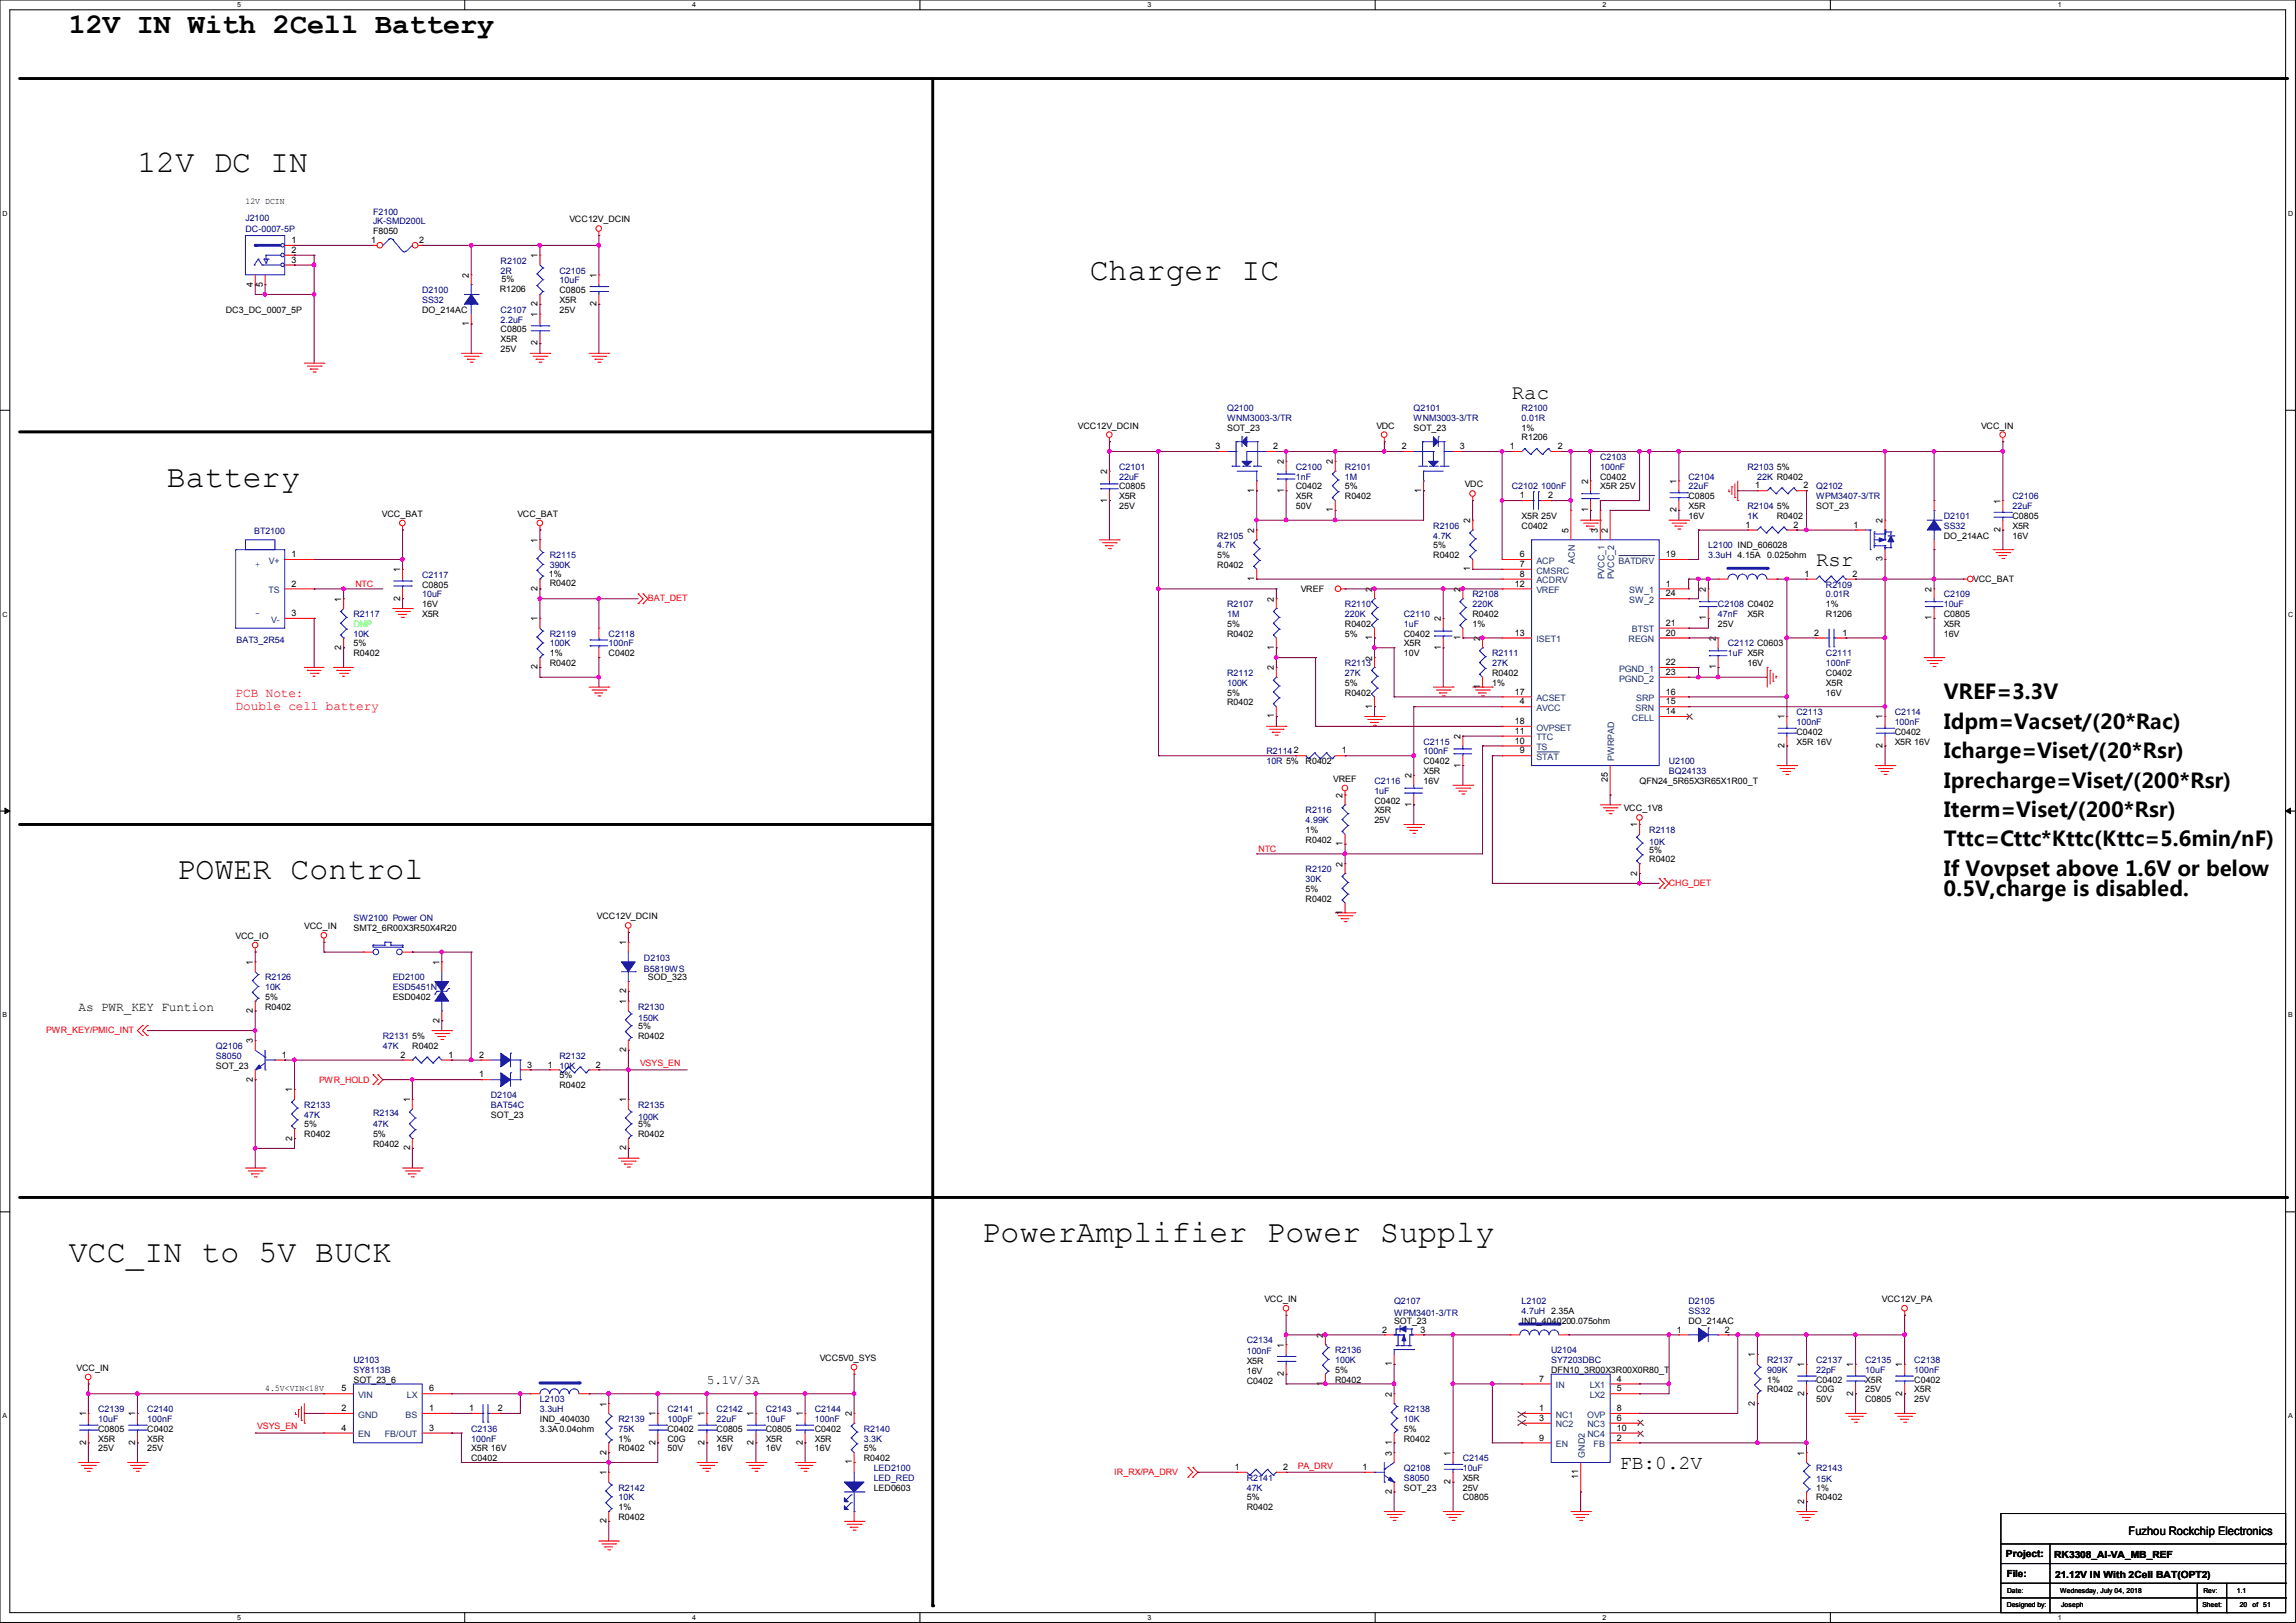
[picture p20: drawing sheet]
<svg xmlns="http://www.w3.org/2000/svg" width="297mm" height="210mm" viewBox="0 0 297 210" stroke-linecap="round" stroke-linejoin="round" font-family="sans-serif">
<defs><g id="words">
<g font-size="4.1">
<text x="17.8" y="22.3">12V DC IN</text>
<text x="141" y="36.3">Charger IC</text>
<text x="21.6" y="62.9">Battery</text>
<text x="22.9" y="113.7">POWER Control</text>
<text x="127" y="160.7">PowerAmplifier Power Supply</text>
<text x="8.9" y="163.3">VCC_IN to 5V BUCK</text>
</g>
<text font-size="3.7" x="8.9" y="4.3">12V IN With 2Cell Battery</text>
<g font-size="2.7">
<text x="195.6" y="51.7">Rac</text>
<text x="234.9" y="73.3">Rsr</text>
<text x="251.5" y="94.3">Idpm=Vacset/(20*Rac)</text>
<text x="251.5" y="90.5">VREF=3.3V</text>
<text x="251.5" y="101.9">Iprecharge=Viset/(200*Rsr)</text>
<text x="251.5" y="98.1">Icharge=Viset/(20*Rsr)</text>
<text x="251.5" y="105.7">Iterm=Viset/(200*Rsr)</text>
<text x="251.5" y="109.5">Tttc=Cttc*Kttc(Kttc=5.6min/nF)</text>
<text x="251.5" y="113.3">If Vovpset above 1.6V or below</text>
<text x="251.5" y="116">0.5V,charge is disabled.</text>
</g>
<text font-size="2.5" x="209.5" y="190">FB:0.2V</text>
<g font-size="1.7" fill="#f00">
<text x="30.5" y="90.2">PCB Note:</text>
<text x="30.5" y="91.9">Double cell battery</text>
</g>
<text font-size="1.7" x="10.2" y="130.9">As PWR_KEY Funtion</text>
<text font-size="1.7" fill="#004000" x="91.4" y="179.1">5.1V/3A</text>
<text font-size="1.5" x="275.3" y="198.6">Fuzhou Rockchip Electronics</text>
<g font-size="1.3">
<text x="259.5" y="201.5">Project:</text>
<text x="265.7" y="201.6">RK3308_AI-VA_MB_REF</text>
<text x="259.6" y="204">File:</text>
<text x="265.8" y="204.1">21.12V IN With 2Cell BAT(OPT2)</text>
</g>
<g font-size="1.2">
<text x="60.7" y="35.9" transform="rotate(-90 60.7 35.9)">2</text>
<text x="69.5" y="33.4" transform="rotate(-90 69.5 33.4)">1</text>
<text x="77.2" y="35.9" transform="rotate(-90 77.2 35.9)">1</text>
<text x="32.7" y="37.1" transform="rotate(-90 32.7 37.1)">4</text>
<text x="34" y="37.1" transform="rotate(-90 34 37.1)">5</text>
<text x="69.5" y="41" transform="rotate(-90 69.5 41)">1</text>
<text x="69.5" y="39.6" transform="rotate(-90 69.5 39.6)">2</text>
<text x="77.2" y="39.6" transform="rotate(-90 77.2 39.6)">2</text>
<text x="60.7" y="42.2" transform="rotate(-90 60.7 42.2)">1</text>
<text x="69.5" y="44.7" transform="rotate(-90 69.5 44.7)">2</text>
<text x="143.2" y="65" transform="rotate(-90 143.2 65)">1</text>
<text x="143.2" y="61.3" transform="rotate(-90 143.2 61.3)">2</text>
<text x="162.2" y="63.8" transform="rotate(-90 162.2 63.8)">1</text>
<text x="166.1" y="63.8" transform="rotate(-90 166.1 63.8)">1</text>
<text x="166.1" y="60.1" transform="rotate(-90 166.1 60.1)">2</text>
<text x="172.4" y="60.1" transform="rotate(-90 172.4 60.1)">2</text>
<text x="183.8" y="63.8" transform="rotate(-90 183.8 63.8)">1</text>
<text x="205.4" y="62.6" transform="rotate(-90 205.4 62.6)">2</text>
<text x="216.9" y="62.6" transform="rotate(-90 216.9 62.6)">1</text>
<text x="258.8" y="65.2" transform="rotate(-90 258.8 65.2)">1</text>
<text x="69.5" y="70.2" transform="rotate(-90 69.5 70.2)">1</text>
<text x="162.2" y="69" transform="rotate(-90 162.2 69)">2</text>
<text x="172.4" y="66.3" transform="rotate(-90 172.4 66.3)">1</text>
<text x="190.2" y="67.7" transform="rotate(-90 190.2 67.7)">2</text>
<text x="202.9" y="69" transform="rotate(-90 202.9 69)">5</text>
<text x="205.4" y="66.3" transform="rotate(-90 205.4 66.3)">1</text>
<text x="206.7" y="69" transform="rotate(-90 206.7 69)">3</text>
<text x="208" y="69" transform="rotate(-90 208 69)">2</text>
<text x="216.9" y="66.3" transform="rotate(-90 216.9 66.3)">2</text>
<text x="243.5" y="67.7" transform="rotate(-90 243.5 67.7)">2</text>
<text x="258.8" y="68.8" transform="rotate(-90 258.8 68.8)">2</text>
<text x="44.2" y="77.9" transform="rotate(-90 44.2 77.9)">1</text>
<text x="51.8" y="77.7" transform="rotate(-90 51.8 77.7)">2</text>
<text x="51.8" y="74" transform="rotate(-90 51.8 74)">1</text>
<text x="69.5" y="76.5" transform="rotate(-90 69.5 76.5)">2</text>
<text x="162.2" y="75.2" transform="rotate(-90 162.2 75.2)">1</text>
<text x="164.8" y="77.9" transform="rotate(-90 164.8 77.9)">2</text>
<text x="177.5" y="76.6" transform="rotate(-90 177.5 76.6)">2</text>
<text x="188.9" y="76.6" transform="rotate(-90 188.9 76.6)">2</text>
<text x="190.2" y="73.9" transform="rotate(-90 190.2 73.9)">1</text>
<text x="220.7" y="76.6" transform="rotate(-90 220.7 76.6)">2</text>
<text x="243.5" y="72.6" transform="rotate(-90 243.5 72.6)">3</text>
<text x="249.9" y="76.6" transform="rotate(-90 249.9 76.6)">2</text>
<text x="69.5" y="80.4" transform="rotate(-90 69.5 80.4)">1</text>
<text x="177.5" y="82.8" transform="rotate(-90 177.5 82.8)">1</text>
<text x="186.4" y="80.4" transform="rotate(-90 186.4 80.4)">2</text>
<text x="188.9" y="82.8" transform="rotate(-90 188.9 82.8)">1</text>
<text x="191.5" y="82.9" transform="rotate(-90 191.5 82.9)">2</text>
<text x="220.7" y="80.3" transform="rotate(-90 220.7 80.3)">1</text>
<text x="221.9" y="82.9" transform="rotate(-90 221.9 82.9)">2</text>
<text x="249.9" y="80.3" transform="rotate(-90 249.9 80.3)">1</text>
<text x="44.2" y="84.1" transform="rotate(-90 44.2 84.1)">2</text>
<text x="69.5" y="86.6" transform="rotate(-90 69.5 86.6)">2</text>
<text x="164.8" y="86.7" transform="rotate(-90 164.8 86.7)">2</text>
<text x="164.8" y="84.1" transform="rotate(-90 164.8 84.1)">1</text>
<text x="177.5" y="85.5" transform="rotate(-90 177.5 85.5)">2</text>
<text x="186.4" y="84.1" transform="rotate(-90 186.4 84.1)">1</text>
<text x="191.5" y="89.2" transform="rotate(-90 191.5 89.2)">1</text>
<text x="221.9" y="86.6" transform="rotate(-90 221.9 86.6)">1</text>
<text x="164.8" y="93" transform="rotate(-90 164.8 93)">1</text>
<text x="177.5" y="91.7" transform="rotate(-90 177.5 91.7)">1</text>
<text x="188.9" y="95.6" transform="rotate(-90 188.9 95.6)">2</text>
<text x="230.8" y="93.1" transform="rotate(-90 230.8 93.1)">1</text>
<text x="243.5" y="93.1" transform="rotate(-90 243.5 93.1)">1</text>
<text x="182.6" y="100.7" transform="rotate(-90 182.6 100.7)">2</text>
<text x="188.9" y="99.3" transform="rotate(-90 188.9 99.3)">1</text>
<text x="208" y="101.2" transform="rotate(-90 208 101.2)">25</text>
<text x="230.8" y="96.8" transform="rotate(-90 230.8 96.8)">2</text>
<text x="243.5" y="96.8" transform="rotate(-90 243.5 96.8)">2</text>
<text x="173.7" y="103.3" transform="rotate(-90 173.7 103.3)">2</text>
<text x="182.6" y="104.4" transform="rotate(-90 182.6 104.4)">1</text>
<text x="211.8" y="107.1" transform="rotate(-90 211.8 107.1)">1</text>
<text x="173.7" y="112.1" transform="rotate(-90 173.7 112.1)">2</text>
<text x="173.7" y="109.5" transform="rotate(-90 173.7 109.5)">1</text>
<text x="211.8" y="113.3" transform="rotate(-90 211.8 113.3)">2</text>
<text x="173.7" y="118.4" transform="rotate(-90 173.7 118.4)">1</text>
<text x="32.7" y="124.8" transform="rotate(-90 32.7 124.8)">1</text>
<text x="56.8" y="124.8" transform="rotate(-90 56.8 124.8)">1</text>
<text x="81" y="122.3" transform="rotate(-90 81 122.3)">1</text>
<text x="32.7" y="131.1" transform="rotate(-90 32.7 131.1)">2</text>
<text x="81" y="129.9" transform="rotate(-90 81 129.9)">1</text>
<text x="81" y="128.5" transform="rotate(-90 81 128.5)">2</text>
<text x="32.7" y="135" transform="rotate(-90 32.7 135)">3</text>
<text x="56.8" y="132.3" transform="rotate(-90 56.8 132.3)">2</text>
<text x="81" y="136.1" transform="rotate(-90 81 136.1)">2</text>
<text x="32.7" y="140" transform="rotate(-90 32.7 140)">2</text>
<text x="37.8" y="141.4" transform="rotate(-90 37.8 141.4)">1</text>
<text x="53" y="142.6" transform="rotate(-90 53 142.6)">1</text>
<text x="81" y="142.6" transform="rotate(-90 81 142.6)">1</text>
<text x="37.8" y="147.6" transform="rotate(-90 37.8 147.6)">2</text>
<text x="53" y="148.8" transform="rotate(-90 53 148.8)">2</text>
<text x="81" y="148.8" transform="rotate(-90 81 148.8)">2</text>
<text x="171.1" y="173.1" transform="rotate(-90 171.1 173.1)">2</text>
<text x="166.1" y="178.1" transform="rotate(-90 166.1 178.1)">2</text>
<text x="166.1" y="174.4" transform="rotate(-90 166.1 174.4)">1</text>
<text x="171.1" y="179.3" transform="rotate(-90 171.1 179.3)">1</text>
<text x="180" y="176.8" transform="rotate(-90 180 176.8)">1</text>
<text x="227" y="175.6" transform="rotate(-90 227 175.6)">1</text>
<text x="233.4" y="176.9" transform="rotate(-90 233.4 176.9)">1</text>
<text x="239.7" y="176.9" transform="rotate(-90 239.7 176.9)">1</text>
<text x="246.1" y="176.9" transform="rotate(-90 246.1 176.9)">1</text>
<text x="11.1" y="183.3" transform="rotate(-90 11.1 183.3)">1</text>
<text x="17.5" y="183.3" transform="rotate(-90 17.5 183.3)">1</text>
<text x="78.4" y="182" transform="rotate(-90 78.4 182)">1</text>
<text x="84.8" y="183.3" transform="rotate(-90 84.8 183.3)">1</text>
<text x="91.1" y="183.3" transform="rotate(-90 91.1 183.3)">1</text>
<text x="97.5" y="183.3" transform="rotate(-90 97.5 183.3)">1</text>
<text x="103.8" y="183.3" transform="rotate(-90 103.8 183.3)">1</text>
<text x="110.2" y="183.3" transform="rotate(-90 110.2 183.3)">2</text>
<text x="180" y="180.7" transform="rotate(-90 180 180.7)">2</text>
<text x="227" y="181.9" transform="rotate(-90 227 181.9)">2</text>
<text x="233.4" y="180.6" transform="rotate(-90 233.4 180.6)">2</text>
<text x="239.7" y="180.6" transform="rotate(-90 239.7 180.6)">2</text>
<text x="246.1" y="180.6" transform="rotate(-90 246.1 180.6)">2</text>
<text x="11.1" y="186.9" transform="rotate(-90 11.1 186.9)">2</text>
<text x="17.5" y="186.9" transform="rotate(-90 17.5 186.9)">2</text>
<text x="78.4" y="190.9" transform="rotate(-90 78.4 190.9)">1</text>
<text x="78.4" y="188.2" transform="rotate(-90 78.4 188.2)">2</text>
<text x="84.8" y="186.9" transform="rotate(-90 84.8 186.9)">2</text>
<text x="91.1" y="186.9" transform="rotate(-90 91.1 186.9)">2</text>
<text x="97.5" y="186.9" transform="rotate(-90 97.5 186.9)">2</text>
<text x="103.8" y="186.9" transform="rotate(-90 103.8 186.9)">2</text>
<text x="110.2" y="189.5" transform="rotate(-90 110.2 189.5)">1</text>
<text x="180" y="188.3" transform="rotate(-90 180 188.3)">3</text>
<text x="180" y="186.9" transform="rotate(-90 180 186.9)">1</text>
<text x="187.6" y="188.3" transform="rotate(-90 187.6 188.3)">1</text>
<text x="204.2" y="191.4" transform="rotate(-90 204.2 191.4)">11</text>
<text x="233.4" y="188.3" transform="rotate(-90 233.4 188.3)">1</text>
<text x="78.4" y="197.1" transform="rotate(-90 78.4 197.1)">2</text>
<text x="180" y="193.3" transform="rotate(-90 180 193.3)">2</text>
<text x="187.6" y="192" transform="rotate(-90 187.6 192)">2</text>
<text x="233.4" y="194.6" transform="rotate(-90 233.4 194.6)">2</text>
</g>
<g font-size="1.2" fill="#004080">
<text x="203.7" y="72.9" transform="rotate(-90 203.7 72.9)">ACN</text>
<text x="207.5" y="75" transform="rotate(-90 207.5 75)">PVCC_1</text>
<text x="208.8" y="75" transform="rotate(-90 208.8 75)">PVCC_2</text>
<text x="208.8" y="98.4" transform="rotate(-90 208.8 98.4)">PWRPAD</text>
<text x="205" y="188.6" transform="rotate(-90 205 188.6)">GND2</text>
</g>
<g font-size="1.1" fill="#000080">
<text x="31.7" y="28.5">J2100</text>
<text x="48.3" y="27.8">F2100</text>
<text x="48.3" y="29">JK-SMD200L</text>
<text x="31.7" y="30.1">DC-0007-5P</text>
<text x="64.8" y="34.1">R2102</text>
<text x="64.8" y="35.4">2R</text>
<text x="72.4" y="35.4">C2105</text>
<text x="54.6" y="37.9">D2100</text>
<text x="54.6" y="39.2">SS32</text>
<text x="64.8" y="40.5">C2107</text>
<text x="64.8" y="41.7">2.2uF</text>
<text x="72.4" y="36.7">10uF</text>
<text x="158.7" y="53.2">Q2100</text>
<text x="182.9" y="53.2">Q2101</text>
<text x="196.8" y="53.2">R2100</text>
<text x="158.7" y="54.4">WNM3003-3/TR</text>
<text x="182.9" y="54.4">WNM3003-3/TR</text>
<text x="196.8" y="54.4">0.01R</text>
<text x="207" y="59.5">C2103</text>
<text x="144.8" y="60.8">C2101</text>
<text x="144.8" y="62.1">22uF</text>
<text x="167.6" y="60.8">C2100</text>
<text x="167.6" y="62.1">1nF</text>
<text x="174" y="60.8">R2101</text>
<text x="174" y="62.1">1M</text>
<text x="195.6" y="63.3">C2102</text>
<text x="199.4" y="63.3">100nF</text>
<text x="207" y="60.8">100nF</text>
<text x="218.4" y="62.1">C2104</text>
<text x="218.4" y="63.3">22uF</text>
<text x="226" y="65.9">R2104</text>
<text x="226" y="60.8">R2103</text>
<text x="227.3" y="62.1">22K R0402</text>
<text x="234.9" y="63.3">Q2102</text>
<text x="234.9" y="64.6">WPM3407-3/TR</text>
<text x="260.3" y="64.6">C2106</text>
<text x="260.3" y="65.9">22uF</text>
<text x="32.9" y="69">BT2100</text>
<text x="157.5" y="69.7">R2105</text>
<text x="157.5" y="71">4.7K</text>
<text x="185.4" y="68.4">R2106</text>
<text x="185.4" y="69.7">4.7K</text>
<text x="221" y="71">L2100 IND_606028</text>
<text x="226" y="67.1">1K</text>
<text x="251.4" y="67.1">D2101</text>
<text x="251.4" y="68.4">SS32</text>
<text x="54.6" y="74.8">C2117</text>
<text x="54.6" y="77.3">10uF</text>
<text x="71.1" y="72.2">R2115</text>
<text x="71.1" y="73.5">390K</text>
<text x="190.5" y="77.3">R2108</text>
<text x="221" y="72.2">3.3uH 4.15A</text>
<text x="236.2" y="76">R2109</text>
<text x="236.2" y="77.3">0.01R</text>
<text x="251.4" y="77.3">C2109</text>
<text x="30.6" y="83.1">BAT3_2R54</text>
<text x="45.7" y="79.8">R2117</text>
<text x="45.7" y="82.4">10K</text>
<text x="71.1" y="82.4">R2119</text>
<text x="71.1" y="83.7">100K</text>
<text x="78.7" y="82.4">C2118</text>
<text x="78.7" y="83.7">100nF</text>
<text x="158.7" y="78.6">R2107</text>
<text x="158.7" y="79.8">1M</text>
<text x="174" y="78.6">R2110</text>
<text x="174" y="79.8">220K</text>
<text x="181.6" y="79.8">C2110</text>
<text x="181.6" y="81.1">1uF</text>
<text x="190.5" y="78.6">220K</text>
<text x="222.2" y="78.6">C2108 C0402</text>
<text x="222.2" y="79.8">47nF</text>
<text x="223.5" y="83.7">C2112 C0603</text>
<text x="251.4" y="78.6">10uF</text>
<text x="158.7" y="87.5">R2112</text>
<text x="158.7" y="88.7">100K</text>
<text x="174" y="86.2">R2113</text>
<text x="174" y="87.5">27K</text>
<text x="193" y="84.9">R2111</text>
<text x="193" y="86.2">27K</text>
<text x="223.5" y="84.9">1uF X5R</text>
<text x="236.2" y="84.9">C2111</text>
<text x="236.2" y="86.2">100nF</text>
<text x="232.4" y="92.5">C2113</text>
<text x="232.4" y="93.8">100nF</text>
<text x="245.1" y="92.5">C2114</text>
<text x="245.1" y="93.8">100nF</text>
<text x="163.8" y="97.6">R21142</text>
<text x="163.8" y="98.9">10R 5%</text>
<text x="177.8" y="101.4">C2116</text>
<text x="184.1" y="96.4">C2115</text>
<text x="184.1" y="97.6">100nF</text>
<text x="215.9" y="98.9">U2100</text>
<text x="215.9" y="100.2">BQ24133</text>
<text x="168.9" y="105.2">R2116</text>
<text x="168.9" y="106.5">4.99K</text>
<text x="177.8" y="102.7">1uF</text>
<text x="213.3" y="107.8">R2118</text>
<text x="168.9" y="112.9">R2120</text>
<text x="213.3" y="109.3">10K</text>
<text x="45.7" y="119.2">SW2100 Power ON</text>
<text x="168.9" y="114.1">30K</text>
<text x="83.3" y="124.3">D2103</text>
<text x="83.3" y="125.8">B5819WS</text>
<text x="34.3" y="126.8">R2126</text>
<text x="34.3" y="128.1">10K</text>
<text x="50.8" y="126.8">ED2100</text>
<text x="50.8" y="128.1">ESD5451N</text>
<text x="82.5" y="130.6">R2130</text>
<text x="27.9" y="135.7">Q2106</text>
<text x="27.9" y="137">S8050</text>
<text x="49.5" y="134.5">R2131</text>
<text x="49.5" y="135.7">47K</text>
<text x="72.4" y="137">R2132</text>
<text x="82.5" y="132.2">150K</text>
<text x="39.4" y="143.3">R2133</text>
<text x="63.5" y="142.1">D2104</text>
<text x="63.5" y="143.3">BAT54C</text>
<text x="72.4" y="138.3">10K</text>
<text x="82.5" y="143.3">R2135</text>
<text x="39.4" y="144.6">47K</text>
<text x="48.3" y="144.4">R2134</text>
<text x="48.3" y="145.9">47K</text>
<text x="82.5" y="144.9">100K</text>
<text x="161.3" y="173.8">C2134</text>
<text x="180.3" y="168.7">Q2107</text>
<text x="180.3" y="170.3">WPM3401-3/TR</text>
<text x="196.8" y="168.7">L2102</text>
<text x="196.8" y="170">4.7uH 2.35A</text>
<text x="218.4" y="168.7">D2105</text>
<text x="218.4" y="170">SS32</text>
<text x="45.7" y="176.4">U2103</text>
<text x="45.7" y="177.6">SY8113B</text>
<text x="161.3" y="175.2">100nF</text>
<text x="172.7" y="175.1">R2136</text>
<text x="172.7" y="176.4">100K</text>
<text x="200.6" y="175.1">U2104</text>
<text x="200.6" y="176.4">SY7203DBC</text>
<text x="228.6" y="176.4">R2137</text>
<text x="228.6" y="177.6">909K</text>
<text x="234.9" y="176.4">C2137</text>
<text x="234.9" y="177.6">22pF</text>
<text x="241.3" y="176.4">C2135</text>
<text x="241.3" y="177.6">10uF</text>
<text x="247.6" y="176.4">C2138</text>
<text x="247.6" y="177.6">100nF</text>
<text x="12.7" y="182.7">C2139</text>
<text x="12.7" y="184">10uF</text>
<text x="19" y="182.7">C2140</text>
<text x="19" y="184">100nF</text>
<text x="61" y="185.3">C2136</text>
<text x="69.8" y="181.4">L2103</text>
<text x="69.8" y="182.7">3.3uH</text>
<text x="80" y="184">R2139</text>
<text x="80" y="185.3">75K</text>
<text x="86.4" y="182.7">C2141</text>
<text x="86.4" y="184">100pF</text>
<text x="92.7" y="182.7">C2142</text>
<text x="92.7" y="184">22uF</text>
<text x="99.1" y="182.7">C2143</text>
<text x="99.1" y="184">10uF</text>
<text x="105.4" y="182.7">C2144</text>
<text x="105.4" y="184">100nF</text>
<text x="111.7" y="185.3">R2140</text>
<text x="181.6" y="182.7">R2138</text>
<text x="181.6" y="184">10K</text>
<text x="61" y="186.5">100nF</text>
<text x="111.7" y="186.5">3.3K</text>
<text x="113" y="190.3">LED2100</text>
<text x="113" y="191.6">LED_RED</text>
<text x="161.3" y="191.6">R2141</text>
<text x="181.6" y="190.3">Q2108</text>
<text x="181.6" y="191.6">S8050</text>
<text x="189.2" y="189.1">C2145</text>
<text x="189.2" y="190.3">10uF</text>
<text x="234.9" y="190.3">R2143</text>
<text x="234.9" y="191.7">15K</text>
<text x="80" y="192.9">R2142</text>
<text x="80" y="194.1">10K</text>
<text x="161.3" y="192.9">47K</text>
</g>
<g font-size="1.1">
<text x="31.8" y="26.4">12V DCIN</text>
<text x="73.7" y="28.8">VCC12V_DCIN</text>
<text x="37.7" y="34">3</text>
<text x="37.7" y="32.7">2</text>
<text x="37.7" y="31.5">1</text>
<text x="48" y="31.5">1</text>
<text x="48.3" y="30.3">F8050</text>
<text x="54.2" y="31.5">2</text>
<text x="29.2" y="40.5">DC3_DC_0007_5P</text>
<text x="54.6" y="40.5">DO_214AC</text>
<text x="64.6" y="37.8">R1206</text>
<text x="64.9" y="36.5">5%</text>
<text x="72.4" y="37.9">C0805</text>
<text x="72.4" y="39.2">X5R</text>
<text x="72.4" y="40.5">25V</text>
<text x="64.8" y="43">C0805</text>
<text x="64.8" y="44.3">X5R</text>
<text x="64.8" y="45.6">25V</text>
<text x="139.4" y="55.5">VCC12V_DCIN</text>
<text x="157.2" y="58.1">3</text>
<text x="158.7" y="55.7">SOT_23</text>
<text x="164.7" y="58.1">2</text>
<text x="178" y="55.5">VDC</text>
<text x="181.3" y="58.1">2</text>
<text x="182.9" y="55.7">SOT_23</text>
<text x="188.8" y="58.1">3</text>
<text x="195.3" y="58.1">1</text>
<text x="196.8" y="57">R1206</text>
<text x="196.8" y="55.7">1%</text>
<text x="201.5" y="58.1">2</text>
<text x="256.3" y="55.5">VCC_IN</text>
<text x="144.8" y="63.3">C0805</text>
<text x="144.8" y="64.6">X5R</text>
<text x="144.8" y="65.9">25V</text>
<text x="167.6" y="63.3">C0402</text>
<text x="167.6" y="64.6">X5R</text>
<text x="167.6" y="65.9">50V</text>
<text x="174" y="64.6">R0402</text>
<text x="174" y="63.3">5%</text>
<text x="189.5" y="63.1">VDC</text>
<text x="196.6" y="64.5">1</text>
<text x="200.3" y="64.5">2</text>
<text x="207" y="62.1">C0402</text>
<text x="207" y="63.3">X5R 25V</text>
<text x="218.4" y="64.6">C0805</text>
<text x="218.4" y="65.9">X5R</text>
<text x="227.1" y="63.2">1</text>
<text x="229.8" y="65.9">5%</text>
<text x="229.8" y="60.8">5%</text>
<text x="233.3" y="63.2">2</text>
<text x="234.9" y="65.9">SOT_23</text>
<text x="49.4" y="66.9">VCC_BAT</text>
<text x="66.9" y="66.9">VCC_BAT</text>
<text x="185.4" y="71">5%</text>
<text x="196.8" y="68.4">C0402</text>
<text x="196.8" y="67.1">X5R 25V</text>
<text x="218.4" y="67.1">16V</text>
<text x="225.8" y="68.3">1</text>
<text x="229.8" y="67.1">R0402</text>
<text x="232" y="68.3">2</text>
<text x="239.8" y="68.3">1</text>
<text x="251.4" y="69.7">DO_214AC</text>
<text x="260.3" y="67.1">C0805</text>
<text x="260.3" y="68.4">X5R</text>
<text x="260.3" y="69.7">16V</text>
<text x="37.7" y="72.1">1</text>
<text x="37.7" y="75.9">2</text>
<text x="54.6" y="76">C0805</text>
<text x="71" y="74.6">1%</text>
<text x="71.1" y="75.8">R0402</text>
<text x="157.5" y="73.5">R0402</text>
<text x="157.5" y="72.2">5%</text>
<text x="168.3" y="76.5">VREF</text>
<text x="185.4" y="72.2">R0402</text>
<text x="195.9" y="75.9">12</text>
<text x="196.6" y="72.1">6</text>
<text x="196.6" y="73.4">7</text>
<text x="196.6" y="74.6">8</text>
<text x="215.5" y="77.2">24</text>
<text x="215.5" y="75.9">1</text>
<text x="215.5" y="72.1">19</text>
<text x="228.6" y="72.2">0.025ohm</text>
<text x="233.4" y="74.6">1</text>
<text x="239.6" y="74.6">2</text>
<text x="255.2" y="75.3">VCC_BAT</text>
<text x="37.7" y="79.7">3</text>
<text x="45.7" y="83.7">5%</text>
<text x="54.6" y="79.8">X5R</text>
<text x="54.6" y="78.6">16V</text>
<text x="158.7" y="82.4">R0402</text>
<text x="158.7" y="81.1">5%</text>
<text x="174" y="81.1">R0402</text>
<text x="174" y="82.4">5%</text>
<text x="181.6" y="82.4">C0402</text>
<text x="181.6" y="83.7">X5R</text>
<text x="190.5" y="79.8">R0402</text>
<text x="190.5" y="81.1">1%</text>
<text x="195.9" y="82.3">13</text>
<text x="215.5" y="82.3">20</text>
<text x="215.5" y="81">21</text>
<text x="222.2" y="81.1">25V</text>
<text x="226" y="79.8">X5R</text>
<text x="234.7" y="82.3">2</text>
<text x="236.2" y="79.8">R1206</text>
<text x="236.2" y="78.6">1%</text>
<text x="238.4" y="82.3">1</text>
<text x="251.4" y="79.8">C0805</text>
<text x="251.4" y="81.1">X5R</text>
<text x="251.4" y="82.4">16V</text>
<text x="45.7" y="84.9">R0402</text>
<text x="71.1" y="86.2">R0402</text>
<text x="71.1" y="84.9">1%</text>
<text x="78.7" y="84.9">C0402</text>
<text x="174" y="88.7">5%</text>
<text x="181.6" y="84.9">10V</text>
<text x="193" y="87.5">R0402</text>
<text x="193" y="88.7">1%</text>
<text x="195.9" y="89.9">17</text>
<text x="215.5" y="89.9">16</text>
<text x="215.5" y="87.3">23</text>
<text x="215.5" y="86.1">22</text>
<text x="226" y="86.2">16V</text>
<text x="236.2" y="87.5">C0402</text>
<text x="236.2" y="88.7">X5R</text>
<text x="158.7" y="91.3">R0402</text>
<text x="158.7" y="90">5%</text>
<text x="174" y="90">R0402</text>
<text x="195.9" y="93.7">18</text>
<text x="195.9" y="95">11</text>
<text x="196.6" y="91.1">4</text>
<text x="215.5" y="92.4">14</text>
<text x="215.5" y="91.1">15</text>
<text x="232.4" y="95.1">C0402</text>
<text x="236.2" y="90">16V</text>
<text x="245.1" y="95.1">C0402</text>
<text x="168.9" y="98.9">R0402</text>
<text x="172.4" y="101.2">VREF</text>
<text x="173.6" y="97.5">1</text>
<text x="184.1" y="98.9">C0402</text>
<text x="184.1" y="100.2">X5R</text>
<text x="184.1" y="101.4">16V</text>
<text x="195.9" y="96.2">10</text>
<text x="196.6" y="97.5">9</text>
<text x="212.1" y="101.4">QFN24_5R65X3R65X1R00_T</text>
<text x="232.4" y="96.4">X5R 16V</text>
<text x="245.1" y="96.4">X5R 16V</text>
<text x="168.9" y="107.8">1%</text>
<text x="177.8" y="104">C0402</text>
<text x="177.8" y="105.2">X5R</text>
<text x="177.8" y="106.5">25V</text>
<text x="210" y="105">VCC_1V8</text>
<text x="168.9" y="109.1">R0402</text>
<text x="213.3" y="111.6">R0402</text>
<text x="213.3" y="110.3">5%</text>
<text x="77.2" y="119">VCC12V_DCIN</text>
<text x="168.9" y="116.7">R0402</text>
<text x="168.9" y="115.4">5%</text>
<text x="30.5" y="121.5">VCC_IO</text>
<text x="39.4" y="120.2">VCC_IN</text>
<text x="45.7" y="120.5">SMT2_6R00X3R50X4R20</text>
<text x="34.3" y="130.6">R0402</text>
<text x="34.3" y="129.4">5%</text>
<text x="50.8" y="129.4">ESD0402</text>
<text x="83.8" y="126.8">SOD_323</text>
<text x="36.4" y="136.9">1</text>
<text x="51.8" y="136.9">2</text>
<text x="53.3" y="135.7">R0402</text>
<text x="53.3" y="134.5">5%</text>
<text x="58" y="136.9">1</text>
<text x="62" y="136.9">2</text>
<text x="82.5" y="134.5">R0402</text>
<text x="82.5" y="133.2">5%</text>
<text x="27.9" y="138.3">SOT_23</text>
<text x="62" y="139.4">1</text>
<text x="68.2" y="138.1">3</text>
<text x="70.9" y="138.1">1</text>
<text x="72.4" y="140.8">R0402</text>
<text x="72.4" y="139.5">5%</text>
<text x="77.1" y="138.1">2</text>
<text x="39.4" y="147.2">R0402</text>
<text x="39.4" y="145.9">5%</text>
<text x="48.3" y="148.4">R0402</text>
<text x="48.3" y="147.2">5%</text>
<text x="63.5" y="144.6">SOT_23</text>
<text x="82.5" y="147.2">R0402</text>
<text x="82.5" y="145.9">5%</text>
<text x="163.6" y="168.5">VCC_IN</text>
<text x="178.8" y="172.4">2</text>
<text x="180.3" y="171.3">SOT_23</text>
<text x="183.8" y="172.4">3</text>
<text x="196.8" y="171.3">IND_4040200.075ohm</text>
<text x="216.9" y="172.4">1</text>
<text x="218.4" y="171.3">DO_214AC</text>
<text x="223.1" y="172.4">2</text>
<text x="243.4" y="168.5">VCC12V_PA</text>
<text x="9.9" y="177.4">VCC_IN</text>
<text x="45.7" y="178.9">SOT_23_6</text>
<text x="106" y="176.1">VCC5V0_SYS</text>
<text x="161.3" y="179">C0402</text>
<text x="161.3" y="176.5">X5R</text>
<text x="161.3" y="177.8">16V</text>
<text x="172.7" y="178.9">R0402</text>
<text x="172.7" y="177.6">5%</text>
<text x="199.1" y="178.8">7</text>
<text x="200.6" y="177.6">DFN10_3R00X3R00X0R80_T</text>
<text x="209.1" y="178.8">4</text>
<text x="228.6" y="178.9">1%</text>
<text x="234.9" y="178.9">C0402</text>
<text x="241.3" y="178.9">X5R</text>
<text x="247.6" y="178.9">C0402</text>
<text x="12.7" y="185.3">C0805</text>
<text x="19" y="185.3">C0402</text>
<text x="34.3" y="180">4.5V&lt;VIN&lt;18V</text>
<text x="44.2" y="185.1">4</text>
<text x="44.2" y="182.6">2</text>
<text x="44.2" y="180">5</text>
<text x="55.5" y="180">6</text>
<text x="55.5" y="185.1">3</text>
<text x="55.5" y="182.6">1</text>
<text x="60.7" y="182.6">1</text>
<text x="64.4" y="182.6">2</text>
<text x="69.8" y="184">IND_404030</text>
<text x="69.8" y="185.3">3.3A0.04ohm</text>
<text x="86.4" y="185.3">C0402</text>
<text x="92.7" y="185.3">C0805</text>
<text x="99.1" y="185.3">C0805</text>
<text x="105.4" y="185.3">C0402</text>
<text x="181.6" y="185.3">5%</text>
<text x="199.1" y="183.9">3</text>
<text x="199.1" y="182.6">1</text>
<text x="209.1" y="183.9">6</text>
<text x="209.1" y="180">5</text>
<text x="209.1" y="185.1">10</text>
<text x="209.1" y="182.6">8</text>
<text x="228.6" y="180.2">R0402</text>
<text x="234.9" y="180.2">C0G</text>
<text x="234.9" y="181.4">50V</text>
<text x="241.3" y="181.4">C0805</text>
<text x="241.3" y="180.2">25V</text>
<text x="247.6" y="180.2">X5R</text>
<text x="247.6" y="181.4">25V</text>
<text x="12.7" y="186.5">X5R</text>
<text x="12.7" y="187.8">25V</text>
<text x="19" y="186.5">X5R</text>
<text x="19" y="187.8">25V</text>
<text x="61" y="189.1">C0402</text>
<text x="61" y="187.8">X5R 16V</text>
<text x="80" y="187.8">R0402</text>
<text x="80" y="186.5">1%</text>
<text x="86.4" y="186.5">C0G</text>
<text x="86.4" y="187.8">50V</text>
<text x="92.7" y="186.5">X5R</text>
<text x="92.7" y="187.8">16V</text>
<text x="99.1" y="186.5">X5R</text>
<text x="99.1" y="187.8">16V</text>
<text x="105.4" y="186.5">X5R</text>
<text x="105.4" y="187.8">16V</text>
<text x="111.7" y="189.1">R0402</text>
<text x="111.7" y="187.8">5%</text>
<text x="159.8" y="190.2">1</text>
<text x="166" y="190.2">2</text>
<text x="176.3" y="190.2">1</text>
<text x="181.6" y="186.5">R0402</text>
<text x="189.2" y="191.6">X5R</text>
<text x="199.1" y="186.4">9</text>
<text x="209.1" y="186.4">2</text>
<text x="80" y="196.7">R0402</text>
<text x="80" y="195.4">1%</text>
<text x="113" y="192.9">LED0603</text>
<text x="161.3" y="195.4">R0402</text>
<text x="161.3" y="194.1">5%</text>
<text x="181.6" y="192.9">SOT_23</text>
<text x="189.2" y="194.1">C0805</text>
<text x="189.2" y="192.9">25V</text>
<text x="234.9" y="194.1">R0402</text>
<text x="234.9" y="192.9">1%</text>
</g>
<g font-size="1.1" fill="#00f">
<text x="33" y="73.4">+</text>
<text x="33" y="79.7">-</text>
</g>
<g font-size="1.1" fill="#004080">
<text x="34.8" y="76.8">TS</text>
<text x="34.8" y="72.9">V+</text>
<text x="198.7" y="72.9">ACP</text>
<text x="198.7" y="74.2">CMSRC</text>
<text x="198.7" y="75.5">ACDRV</text>
<text x="198.7" y="76.8">VREF</text>
<text x="209.4" y="72.9">BATDRV</text>
<text x="210.8" y="76.8">SW_1</text>
<text x="35.1" y="80.6">V-</text>
<text x="198.7" y="83.1">ISET1</text>
<text x="210.7" y="83.1">REGN</text>
<text x="210.8" y="78">SW_2</text>
<text x="211.1" y="81.8">BTST</text>
<text x="209.4" y="88.2">PGND_2</text>
<text x="209.4" y="86.9">PGND_1</text>
<text x="198.7" y="90.7">ACSET</text>
<text x="198.7" y="92">AVCC</text>
<text x="198.7" y="94.5">OVPSET</text>
<text x="198.7" y="95.8">TTC</text>
<text x="211.1" y="93.3">CELL</text>
<text x="211.6" y="92">SRN</text>
<text x="211.6" y="90.7">SRP</text>
<text x="198.7" y="97.1">TS</text>
<text x="198.7" y="98.3">STAT</text>
<text x="201.3" y="179.6">IN</text>
<text x="205.6" y="179.6">LX1</text>
<text x="46.4" y="186">EN</text>
<text x="46.4" y="183.4">GND</text>
<text x="46.4" y="180.9">VIN</text>
<text x="49.8" y="186">FB/OUT</text>
<text x="52.4" y="183.4">BS</text>
<text x="52.6" y="180.9">LX</text>
<text x="201.3" y="184.7">NC2</text>
<text x="201.3" y="183.4">NC1</text>
<text x="205.3" y="183.4">OVP</text>
<text x="205.3" y="184.7">NC3</text>
<text x="205.3" y="186">NC4</text>
<text x="205.6" y="180.9">LX2</text>
<text x="201.3" y="187.2">EN</text>
<text x="206.1" y="187.2">FB</text>
</g>
<g font-size="1.1" fill="#f00">
<text x="46" y="75.9">NTC</text>
<text x="83.8" y="77.8">BAT_DET</text>
<text x="162.8" y="110.2">NTC</text>
<text x="215.9" y="114.6">CHG_DET</text>
<text x="6" y="133.7">PWR_KEY/PMIC_INT</text>
<text x="82.8" y="138">VSYS_EN</text>
<text x="41.3" y="140.2">PWR_HOLD</text>
<text x="33.3" y="185">VSYS_EN</text>
<text x="144.1" y="190.8">IR_RX/PA_DRV</text>
<text x="167.9" y="190">PA_DRV</text>
</g>
<text font-size="1.1" fill="#0f0" x="45.7" y="81.1">DNP</text>
<g font-size=".9">
<text x="30.7" y=".9">5</text>
<text x="89.5" y=".9">4</text>
<text x="148.4" y=".9">3</text>
<text x="207.3" y=".9">2</text>
<text x="266.2" y=".9">1</text>
<text x=".3" y="28">D</text>
<text x="296" y="28">D</text>
<text x=".3" y="79.8">C</text>
<text x="296" y="79.8">C</text>
<text x=".3" y="131.7">B</text>
<text x="296" y="131.7">B</text>
<text x=".3" y="183.5">A</text>
<text x="296" y="183.5">A</text>
<text x="30.7" y="209.6">5</text>
<text x="89.5" y="209.6">4</text>
<text x="148.4" y="209.6">3</text>
<text x="207.3" y="209.6">2</text>
<text x="259.6" y="207.9">Designed by:</text>
<text x="259.6" y="206.2">Date:</text>
<text x="266.2" y="209.6">1</text>
<text x="266.5" y="206.2">Wednesday, July 04, 2018</text>
<text x="266.6" y="207.9">Joseph</text>
<text x="284.9" y="207.9">Sheet:</text>
<text x="285" y="206.2">Rev:</text>
<text x="289.3" y="206.2">1.1</text>
<text x="289.7" y="207.9">20</text>
<text x="291.4" y="207.9">of 51</text>
</g>
</g></defs>
<path d="M0 0h296.9v209.9h-296.9zM1.3 1.3h294.4v207.4h-294.4z" fill="none" stroke="#000" stroke-width=".13"/>
<g fill="#fff">
<path d="M30.7 .1h.5v1h-.5z"/>
<path d="M30.7 208.8h.5v1h-.5z"/>
</g>
<path d="M60.1 0v1.3M60.1 208.7v1.2" fill="none" stroke="#000" stroke-width=".13"/>
<g fill="#fff">
<path d="M89.5 .1h.5v1h-.5z"/>
<path d="M89.5 208.8h.5v1h-.5z"/>
</g>
<path d="M119 0v1.3M119 208.7v1.2" fill="none" stroke="#000" stroke-width=".13"/>
<g fill="#fff">
<path d="M148.4 .1h.5v1h-.5z"/>
<path d="M148.4 208.8h.5v1h-.5z"/>
</g>
<path d="M177.9 0v1.3M177.9 208.7v1.2" fill="none" stroke="#000" stroke-width=".13"/>
<g fill="#fff">
<path d="M207.3 .1h.5v1h-.5z"/>
<path d="M207.3 208.8h.5v1h-.5z"/>
</g>
<path d="M236.8 0v1.3M236.8 208.7v1.2" fill="none" stroke="#000" stroke-width=".13"/>
<g fill="#fff">
<path d="M266.2 .1h.5v1h-.5z"/>
<path d="M266.2 208.8h.5v1h-.5z"/>
<path d="M.3 27.2h.7v1h-.7z"/>
<path d="M296 27.2h.6v1h-.6z"/>
<path d="M.3 79h.7v1h-.7z"/>
<path d="M296 79h.6v1h-.6z"/>
</g>
<path d="M0 53.1h1.3M295.7 53.1h1.2" fill="none" stroke="#000" stroke-width=".13"/>
<g fill="#fff">
<path d="M.3 130.9h.6v1h-.6z"/>
<path d="M296 130.9h.6v1h-.6z"/>
</g>
<path d="M0 104.9h1.3M295.7 104.9h1.2" fill="none" stroke="#000" stroke-width=".13"/>
<path d="M.6 104.6l.7 .3-.7 .4zM295.7 104.9l.6-.3v.7z" fill="#000" stroke="#000" stroke-width=".13"/>
<g fill="#fff">
<path d="M.3 182.7h.6v1h-.6z"/>
<path d="M296 182.7h.5v1h-.5z"/>
</g>
<g fill="none" stroke="#000" stroke-width=".13">
<path d="M0 156.8h1.3M295.7 156.8h1.2M258.8 195.8h36.9v12.9h-36.9zM258.8 199.8h36.9M265.2 199.8v8.9M295.7 199.8h.1M258.8 202.3h36.9M258.8 204.9h36.9M258.8 206.8h36.9M265.2 208.7h.1M284.2 208.7h.1M284.2 204.9v3.8"/>
<path d="M288 208.7h.1M288 204.9v3.8M295.7 202.3h.1M295.7 204.9h.1M295.7 206.8h.1"/>
</g>
<path d="M2.5 10.2h293.3M120.6 10.2v197.6M2.5 55.9h118M2.5 106.7h118M2.5 154.9h293.3" fill="none" stroke="#000" stroke-width=".38"/>
<g fill="#000">
<circle cx="295.8" cy="10.2" r=".19"/>
<circle cx="120.5" cy="55.9" r=".19"/>
<circle cx="120.5" cy="106.7" r=".19"/>
<circle cx="295.8" cy="154.9" r=".19"/>
<circle cx="120.6" cy="207.8" r=".19"/>
</g>
<g fill="none" stroke="#f00" stroke-width=".13">
<path d="M77.5 30.5h.1M77.5 30v.5M39.4 47h2.5M39.8 47.4h1.7M40.1 47.8h.1M40.1 47.8h1M40.5 48.1h.3M40.8 48.1h.1M41.5 47.4h.1M41.9 47h.1M59.7 45.7h2.5M60.1 46.1h1.7"/>
<path d="M60.5 46.5h.1M60.5 46.5h1M60.8 46.9h.3M61.1 46.9h.1M61.8 46.1h.1M62.2 45.7h.1M68.6 45.7h2.5M69 46.1h1.7M69.3 46.5h.1M69.3 46.5h1.1M69.7 46.9h.3M69.8 40.6h.1"/>
<path d="M69.8 44.4h.1M69.8 40.6v1.3M69.8 43.2v1.2M70 46.9h.1M70.7 46.1h.1M71.1 45.7h.1M76.2 45.7h2.5M76.6 46.1h1.8M77 46.5h.1M77 46.5h1M77.3 46.9h.3M77.6 46.9h.1"/>
<path d="M78.4 46.1h.1M78.7 45.7h.1M143.5 57.1h.1M143.5 56.6v.5M179.1 57.1h.1M179.1 56.6v.5M259.1 57.1h.1M259.1 56.6v.5M50.8 78.7h2.5M51.2 79.1h1.8M51.6 79.5h.1M51.6 79.5h1"/>
<path d="M51.9 79.9h.3M52.1 68.6h.1M52.1 68.1v.5M52.2 79.9h.1M53 79.1h.1M53.3 78.7h.1M69.8 68.6h.1M69.8 69.8h.1M69.8 76.2h.1M69.8 68.1v.5M69.8 69.8v1.3M69.8 74.9v1.3"/>
<path d="M82.5 76.8h.1M82.5 78.1h.1M82.5 76.8l.7 .7-.7 .6M83.2 76.8h.1M83.2 78.1h.1M83.2 76.8l.6 .7-.6 .6M142.2 69.8h2.6M142.6 70.2h1.8M143 70.6h.1M143 70.6h1M143.4 71h.2M143.6 71h.1"/>
<path d="M144.4 70.2h.1M144.8 69.8h.1M173.5 76.2h.5M174 76.2h.1M177.8 76.2h.1M177.8 76.2v1.3M190.5 64.8h.1M190.5 64.3v.5M204.5 67.3h2.5M204.9 67.7h1.7M205.2 68.1h.1M205.2 68.1h1"/>
<path d="M205.6 68.5h.3M205.9 68.5h.1M206.6 67.7h.1M207 67.3h.1M215.9 67.3h2.5M216.3 67.7h1.8M216.7 68.1h.1M216.7 68.1h1M217 68.5h.3M217.3 68.5h.1M218.1 67.7h.1M218.4 67.3h.1"/>
<path d="M223.6 63.6h.1M223.6 63.4v.2M224 63h.1M224 63v1M224.4 64.4h.1M224.4 62.6v1.8M224.8 64.8h.1M224.8 62.2v2.6M240 68.6h.1M240 68.6h1.3M243.8 67.3h.1M243.8 72.4h.1"/>
<path d="M243.8 67.3v1.3M243.8 71.1v1.3M254 74.9h.1M254 74.9h.5M257.8 71.1h2.5M258.2 71.5h1.8M258.6 71.9h.1M258.6 71.9h1M259 72.3h.2M259.2 72.3h.1M260 71.5h.1M260.3 71.1h.1"/>
<path d="M39.4 86.4h.1M39.4 86.4h2.5M39.8 86.7h.1M39.8 86.7h1.7M40.1 87.1h1M40.5 87.5h.1M40.5 87.5h.3M41.1 87.1h.1M43.2 86.4h.1M43.2 86.4h2.5M43.6 86.7h.1M43.6 86.7h1.7"/>
<path d="M43.9 87.1h1.1M44.3 87.5h.1M44.3 87.5h.3M45 87.1h.1M76.2 88.9h2.5M76.6 89.3h1.8M77 89.7h.1M77 89.7h1M77.3 90h.3M77.6 90h.1M78.4 89.3h.1M78.7 88.9h.1"/>
<path d="M163.8 94h2.6M164.2 94.4h1.8M164.6 94.7h.1M164.6 94.7h1M165 95.1h.2M165.2 95.1h.1M166 94.4h.1M166.4 94h.1M176.5 92.7h2.6M176.9 93.1h1.8M177.3 93.5h.1M177.3 93.5h1"/>
<path d="M177.7 93.9h.2M177.8 82.5h.1M177.8 81.3v1.2M177.9 93.9h.1M178.7 93.1h.1M179.1 92.7h.1M185.4 88.9h2.6M185.8 89.3h1.8M186.2 89.7h.1M186.2 89.7h1M186.6 90h.2M186.8 90h.1"/>
<path d="M187.6 89.3h.1M188 88.9h.1M190.5 88.9h2.5M190.9 89.3h1.8M191.3 89.7h.1M191.3 89.7h1M191.6 90h.3M191.9 90h.1M192.7 89.3h.1M193 88.9h.1M228.6 86.4h.1M228.6 86.4v2.5"/>
<path d="M229 86.7h.1M229 86.7v1.8M229.4 88.1h.1M229.4 87.1v1M229.7 87.5h.1M229.7 87.5v.3M229.9 99.1h2.5M230.3 99.4h1.7M230.6 99.8h.1M230.6 99.8h1M232 99.4h.1M232.4 99.1h.1"/>
<path d="M242.6 99.1h2.5M243 99.4h1.7M243.3 99.8h.1M243.3 99.8h1M243.8 92.7h.1M243.8 96.5h.1M243.8 92.7v1.3M243.8 95.2v1.3M244.7 99.4h.1M245.1 99.1h.1M248.9 85.1h2.6M249.3 85.5h1.8"/>
<path d="M249.7 85.9h.1M249.7 85.9h1M250.1 86.2h.2M250.3 86.2h.1M251.1 85.5h.1M251.5 85.1h.1M172.7 118.1h2.6M173.1 118.5h1.8M173.5 118.9h.1M173.5 118.9h1M173.9 119.3h.2M174 102.9h.1"/>
<path d="M174 102.4v.5M174.1 119.3h.1M174.9 118.5h.1M175.3 118.1h.1M181.6 106.7h2.5M182 107.1h1.8M182.4 107.4h.1M182.4 107.4h1M182.8 107.8h.2M183 107.8h.1M183.8 107.1h.1M184.1 106.7h.1"/>
<path d="M188 101.6h2.5M188.3 102h1.8M188.7 102.4h.1M188.7 102.4h1M189.1 102.7h.3M189.4 102.7h.1M190.1 102h.1M190.5 101.6h.1M207 104.1h2.5M207.4 104.5h1.8M207.8 104.9h.1M207.8 104.9h1"/>
<path d="M208.2 105.3h.2M208.4 105.3h.1M209.2 104.5h.1M209.5 104.1h.1M212.1 106.7h.1M212.1 106.2v.5M214.6 113.7h.1M214.6 114.9h.1M214.6 113.7l.7 .6-.7 .6M215.3 113.7h.1M215.3 114.9h.1M215.3 113.7l.6 .6-.6 .6"/>
<path d="M231 100.2h.3M231.3 100.2h.1M243.7 100.2h.3M244 100.2h.1M18.4 132.7h.1M18.4 134h.1M18.4 132.7l-.6 .6 .6 .7M19 132.7h.1M19 134h.1M19 132.7l-.6 .6 .6 .7M33 123.2h.1M33 139.7h.1"/>
<path d="M33 134.6h.1M33 122.7v.5M33 134.6v1.3M33 138.4v1.3M35.6 137.2h1.2M36.8 137.2h.1M41.9 121.9h.1M41.9 121.4v.5M48.3 139.1h.1M48.3 139.1l.6 .6-.6 .6M48.9 139.1h.1M48.9 139.1l.6 .6-.6 .6"/>
<path d="M55.9 133.3h2.5M56.3 133.7h1.7M56.6 134.1h.1M56.6 134.1h1.1M57 134.5h.3M57.3 134.5h.1M58 133.7h.1M58.4 133.3h.1M81.3 120.6h.1M81.3 129.5h.1M81.3 135.9h.1M81.3 120.1v.5"/>
<path d="M81.3 129.5v1.3M81.3 134.6v1.3M31.7 151.1h2.6M32.1 151.5h1.8M32.5 151.9h.1M32.5 151.9h1M32.9 152.3h.2M33.1 152.3h.1M33.9 151.5h.1M34.3 151.1h.1M48.3 140.3h.1M48.9 140.3h.1"/>
<path d="M52.1 151.1h2.5M52.5 151.5h1.7M52.8 151.9h.1M52.8 151.9h1M53.2 152.3h.3M53.5 152.3h.1M54.2 151.5h.1M54.6 151.1h.1M80 149.9h2.5M80.4 150.2h1.8M80.8 150.6h.1M80.8 150.6h1"/>
<path d="M81.2 151h.2M81.4 151h.1M82.2 150.2h.1M82.5 149.9h.1M11.4 179.1h.1M11.4 178.6v.5M110.5 177.8h.1M110.5 177.3v.5M166.4 170.2h.1M166.4 169.7v.5M179.1 172.7h.1M179.1 172.7h1.2"/>
<path d="M180.3 176.5h.1M180.3 175.3v1.2M182.9 172.7h1.2M184.1 172.7h.1M246.4 170.2h.1M246.4 169.7v.5M10.2 189.2h2.5M10.5 189.6h1.8M10.9 190h.1M10.9 190h1M11.3 190.4h.3M11.6 190.4h.1"/>
<path d="M12.3 189.6h.1M12.7 189.2h.1M16.5 189.2h2.5M16.9 189.6h1.8M17.3 190h.1M17.3 190h1M17.7 190.4h.2M17.9 190.4h.1M18.7 189.6h.1M19 189.2h.1M38.2 183h.1M38.2 182.8v.2"/>
<path d="M38.6 182.4h.1M38.6 182.4v1M39 183.8h.1M39 182v1.8M39.4 184.1h.1M39.4 181.6v2.5M77.5 199.4h2.5M77.9 199.8h1.7M78.7 181.6h.1M78.7 188h.1M78.7 181.6v1.3M78.7 186.7v1.3"/>
<path d="M79.6 199.8h.1M80 199.4h.1M90.2 189.2h2.5M90.6 189.6h1.7M90.9 190h.1M90.9 190h1M91.3 190.4h.3M91.6 190.4h.1M92.3 189.6h.1M92.7 189.2h.1M96.5 189.2h2.6M96.9 189.6h1.8"/>
<path d="M97.3 190h.1M97.3 190h1M97.7 190.4h.2M97.9 190.4h.1M98.7 189.6h.1M99.1 189.2h.1M102.9 189.2h2.5M103.3 189.6h1.7M103.6 190h.1M103.6 190h1M104 190.4h.3M104.3 190.4h.1"/>
<path d="M105 189.6h.1M105.4 189.2h.1M109.2 196.8h2.6M109.6 197.2h1.8M110 197.6h.1M110 197.6h1M110.4 198h.2M110.6 198h.1M111.4 197.2h.1M111.8 196.8h.1M153.7 189.9h.1M153.7 191.1h.1"/>
<path d="M153.7 189.9l.6 .6-.6 .6M154.3 191.1h.1M154.3 189.9h.1M154.3 189.9l.6 .6-.6 .6M179.1 195.6h2.5M179.5 196h1.7M179.8 196.3h.1M179.8 196.3h1M180.2 196.7h.3M180.5 196.7h.1M181.2 196h.1M181.6 195.6h.1"/>
<path d="M186.7 195.6h2.5M187.1 196h1.7M187.5 196.3h.1M187.5 196.3h1M187.8 196.7h.3M188.1 196.7h.1M188.8 196h.1M189.2 195.6h.1M203.2 195.6h2.5M203.6 196h1.8M204 196.3h.1M204 196.3h1"/>
<path d="M204.3 196.7h.3M204.6 196.7h.1M205.4 196h.1M205.7 195.6h.1M232.4 195.6h2.5M232.8 196h1.8M233.2 196.3h.1M233.2 196.3h1M233.6 196.7h.2M233.8 196.7h.1M234.6 196h.1M234.9 195.6h.1"/>
<path d="M238.8 182.9h2.5M239.1 183.3h1.8M239.5 183.6h.1M239.5 183.6h1M239.9 184h.3M240.2 184h.1M240.9 183.3h.1M241.3 182.9h.1M245.1 182.9h2.5M245.5 183.3h1.8M245.9 183.6h.1M245.9 183.6h1"/>
<path d="M246.3 184h.2M246.5 184h.1M247.3 183.3h.1M247.6 182.9h.1M78.2 200.2h.1M78.2 200.2h1M78.6 200.5h.3M78.9 200.5h.1"/>
<circle cx="77.4" cy="29.6" r=".36"/>
<circle cx="143.5" cy="56.2" r=".36"/>
<circle cx="179" cy="56.2" r=".36"/>
<circle cx="259.1" cy="56.2" r=".36"/>
<circle cx="52" cy="67.7" r=".36"/>
<circle cx="69.8" cy="67.7" r=".36"/>
<circle cx="173.1" cy="76.2" r=".36"/>
<circle cx="190.5" cy="63.9" r=".36"/>
<circle cx="254.9" cy="74.9" r=".36"/>
<circle cx="81.3" cy="119.7" r=".36"/>
<circle cx="174" cy="102" r=".36"/>
<circle cx="212.1" cy="105.8" r=".36"/>
<circle cx="33" cy="122.3" r=".36"/>
<circle cx="41.9" cy="121" r=".36"/>
<circle cx="11.4" cy="178.2" r=".36"/>
<circle cx="110.5" cy="176.9" r=".36"/>
<circle cx="166.3" cy="169.3" r=".36"/>
<circle cx="246.4" cy="169.3" r=".36"/>
</g>
<g fill="none" stroke="#00f" stroke-width=".13">
<path d="M68.7 42.8h2.3M68.7 42.2h2.3M69.8 42.2h.1M69.8 42.8h.1M69.8 41.9v.3M69.8 42.8v.4M71 42.8h.1M71 42.2h.1M69.5 72.3h.1M69.5 73.8h.1M69.5 72.3l.7 .7M69.5 73.8l.7 .7"/>
<path d="M69.8 74.9h.1M69.8 71.1l.4 .4M70.2 71.5h.1M70.2 73h.1M70.2 74.5h.1M70.2 71.5l-.7 .8M70.2 73l-.7 .8M70.2 74.5l-.4 .4M177.4 79.4h.1M177.4 77.9h.1M177.4 79.4l.8 .7M177.4 77.9l.8 .7"/>
<path d="M177.8 77.5h.1M177.8 77.5l-.4 .4M178.2 78.6h.1M178.2 78.6l-.8 .8M241.3 68.6h.6M241.9 68.6h.1M241.9 71.1h.1M241.9 68.6v2.5M242.4 70.6h.1M242.4 70.4h.1M242.4 69.5h.1M242.4 68.8h.1"/>
<path d="M242.4 69.8h.8M242.4 70.6h1.4M242.4 69.1h1.4M242.4 68.8v.5M242.4 69.5v.7M242.4 70.4v.5M243.2 69.8h.1M243.3 69.8h.5M243.8 70.9h.1M243.8 69.8h.1M243.8 68.6h.1M243.8 69.1h.1"/>
<path d="M243.8 70.6h.1M243.8 68.8h.1M243.8 68.6v1.2M243.8 70.6v.5M243.8 70.9h.8M243.8 68.8h.8M244.2 69.3h.8M244.6 70.9h.1M244.6 70.1h.1M244.6 68.8h.1M244.6 68.8v.5M244.6 70.1v.8"/>
<path d="M245 69.3h.1M177.4 80.9h.1M177.4 80.9l.4 .4M178.2 80.1h.1M178.2 80.1l-.8 .8M242.7 94.9h2.3M242.7 94.2h2.3M243.8 94.2h.1M243.8 94.9h.1M243.8 94v.2M243.8 94.9v.3M245 94.9h.1"/>
<path d="M245 94.2h.1M33 138.4h.1M33 135.9l1.3 .9M34.3 136.8h.1M34.3 138.4h.1M34.3 137.5l-1.3 .9M34.3 135.9v2.5M34.3 137.2h1.3M35.6 137.2h.1M80.9 132h.1M80.9 133.5h.1M80.9 132l.8 .7"/>
<path d="M80.9 133.5l.8 .7M81.3 134.6h.1M81.3 130.8l.4 .4M81.7 131.2h.1M81.7 132.7h.1M81.7 134.2h.1M81.7 131.2l-.8 .8M81.7 132.7l-.8 .8M81.7 134.2l-.4 .4M180.3 172.7h.1M180.3 174.6h.1M180.3 172.7h1.3"/>
<path d="M180.3 174.6v.7M180.3 174.6h2.6M180.6 174.1h.1M180.6 172h.1M180.6 172.7h.1M180.6 174.1h.5M180.6 172h.5M180.6 172v.7M180.8 172.7h.1M180.8 172.7v1.4M181.1 171.6h.1M181.1 171.6v.7"/>
<path d="M181.2 174.1h.1M181.2 174.1h.8M181.6 172.7h.1M181.6 173.4h.1M181.6 172.7v.5M181.6 173.4v.7M181.9 172h.1M181.9 172h.7M182.1 174.1h.1M182.1 174.1h.5M182.4 174.1h.1M182.4 172.7h.1"/>
<path d="M182.4 172.7h.5M182.4 172.7v1.4M182.6 172.7h.1M182.6 172h.1M182.6 172v.7M182.9 174.6h.1M197.8 172.7a.61 .61 0 0 0-.6-.6 .61 .61 0 0 0-.6 .6M199.1 172.7a.61 .61 0 0 0-.6-.6 .61 .61 0 0 0-.6 .6M200.4 172.7a.61 .61 0 0 0-.7-.6 .61 .61 0 0 0-.6 .6M201.6 172.7a.61 .61 0 0 0-.6-.6 .61 .61 0 0 0-.6 .6M78.4 184h.1M78.4 185.5h.1"/>
<path d="M78.4 184l.7 .8M78.4 185.5l.7 .8M78.7 186.7h.1M78.7 182.9l.4 .4M79.1 183.3h.1M79.1 184.8h.1M79.1 186.3h.1M79.1 183.3l-.7 .7M79.1 184.8l-.7 .7M79.1 186.3l-.4 .4"/>
</g>
<g fill="#00f" stroke="#00f" stroke-width=".13">
<path d="M33.5 137.8l.3 .4-.8 .2z"/>
<path d="M243.1 69.6l.7 .2-.7 .3z"/>
<path d="M244.6 69.3l.4 .8h-.8z"/>
<path d="M181.6 172.7l.3 .8h-.5z"/>
<path d="M181.1 172l.8-.4v.7z"/>
</g>
<path d="M196.6 171.3h5.1" fill="none" stroke="#00f" stroke-width=".38"/>
<circle cx="201.7" cy="171.3" r=".19" fill="#00f"/>
<g fill="none" stroke="#f00" stroke-width=".13">
<path d="M52.1 73.7h.1M52.1 77.5h.1M52.1 73.7v1.2M52.1 76.2v1.3M217.2 62.2h.1M217.2 66h.1M217.2 62.2v1.3M217.2 64.8v1.2M167.6 97.8h.1M167.6 97.8h1.3M172.7 97.8h1.3M174 97.8h.1"/>
<path d="M195.3 172.7h.1M195.3 172.7h1.3M201.7 172.7h1.2M202.9 172.7h.1M97.8 182.9h.1M97.8 186.7h.1M97.8 182.9v1.2M97.8 185.4v1.3"/>
</g>
<g fill="none" stroke="#00f" stroke-width=".13">
<path d="M50.3 31l.2-.1 .3 .1M50.3 31h.1M50.3 31l-.8 .7M50.8 31h.1M50.8 31l1.3 1.5M52.5 32.5l-.2 .1-.2-.1M53.3 31.7h.1M53.3 31.7l-.7 .8M50.9 75.8h2.3M50.9 75.2h2.3M52.1 75.2h.1M52.1 75.8h.1"/>
<path d="M52.1 74.9v.3M52.1 75.8v.4M53.2 75.8h.1M53.2 75.2h.1M216 64.4h2.3M216 63.8h2.3M217.2 63.8h.1M217.2 64.4h.1M217.2 63.5v.3M217.2 64.4v.4M218.3 64.4h.1M218.3 63.8h.1"/>
<path d="M168.9 97.8h.1M168.9 97.8l.4 .4M169.3 98.2h.1M170.1 97.4h.1M170.1 97.4l.7 .8M170.1 97.4l-.8 .8M170.8 98.2h.1M171.6 97.4h.1M171.6 97.4l.7 .8M171.6 97.4l-.8 .8M172.3 98.2h.1M172.7 97.8l-.4 .4"/>
<path d="M96.6 185h2.3M96.6 184.4h2.3M97.8 184.4h.1M97.8 185h.1M97.8 184.1v.3M97.8 185v.4M98.9 185h.1M98.9 184.4h.1"/>
</g>
<circle cx="49.1" cy="31.7" r=".36" fill="#fff" stroke="#f00" stroke-width=".13"/>
<path d="M48.3 31.7h.1M48.3 31.7h.5" fill="none" stroke="#f00" stroke-width=".13"/>
<circle cx="53.7" cy="31.7" r=".36" fill="#fff" stroke="#f00" stroke-width=".13"/>
<g fill="none" stroke="#f00" stroke-width=".13">
<path d="M54.1 31.7h.5M54.6 31.7h.1M61 35.6h.1M61 35.6v1.2M69.8 33h.1M69.8 39.4h.1M69.8 33v1.3M69.8 38.1v1.3M61 41.9h.1M61 40.6v1.3M195.6 58.4h.1M195.6 58.4h1.2"/>
<path d="M200.7 58.4h1.2M201.9 58.4h.1M36.8 72.4h3.8M36.8 76.2h3.8M40.6 72.4h.1M40.6 76.2h.1M162.6 74.9h.1M162.6 68.6h.1M162.6 68.6v1.2M162.6 73.7v1.2M189.2 76.2h.1M189.2 76.2v1.3"/>
<path d="M194.3 72.4h.1M194.3 73.7h.1M194.3 74.9h.1M194.3 76.2h.1M194.3 74.9h3.8M194.3 72.4h3.8M194.3 73.7h3.8M194.3 76.2h3.8M196.8 64.8h.1M196.8 64.8h1.3M199.4 64.8h1.3M200.7 64.8h.1"/>
<path d="M203.2 66h.1M203.2 66v3.8M207 66h.1M207 66v3.8M208.3 66h.1M208.3 66v3.8M214.6 72.4h3.8M214.6 76.2h3.8M214.6 77.5h3.8M218.4 77.5h.1M218.4 76.2h.1M218.4 72.4h.1"/>
<path d="M226.1 68.6h.1M226.1 68.6h1.2M231.1 68.6h1.3M232.4 68.6h.1M233.7 74.9h.1M233.7 74.9h1.2M238.8 74.9h1.2M240 74.9h.1M250.2 76.2h.1M250.2 76.2v1.3M250.2 78.7v1.3M36.8 80h3.8"/>
<path d="M40.6 80h.1M165.1 92.7h.1M165.1 86.4h.1M165.1 86.4v1.2M165.1 91.4v1.3M177.8 91.4h.1M177.8 85.1h.1M177.8 85.1v1.3M177.8 90.2v1.2M189.2 99.1h.1M189.2 95.2h.1M189.2 82.5h.1"/>
<path d="M189.2 81.3v1.2M189.2 95.2v1.3M189.2 97.8v1.3M194.3 82.5h.1M194.3 90.2h.1M194.3 91.4h.1M194.3 94h.1M194.3 95.2h.1M194.3 96.5h.1M194.3 97.8h.1M194.3 82.5h3.8M194.3 90.2h3.8"/>
<path d="M194.3 91.4h3.8M194.3 94h3.8M194.3 95.2h3.8M194.3 96.5h3.8M194.3 97.8h3.8M208.3 99.1v3.8M214.6 82.5h3.8M214.6 90.2h3.8M214.6 91.4h3.8M214.6 92.7h3.8M214.6 87.6h3.8M214.6 86.4h3.8"/>
<path d="M214.6 81.3h3.8M218.4 92.7h.1M218.4 91.4h.1M218.4 90.2h.1M218.4 87.6h.1M218.4 86.4h.1M218.4 82.5h.1M218.4 81.3h.1M222.2 86.4h.1M222.2 82.5h.1M222.2 82.5v1.3M222.2 85.1v1.3"/>
<path d="M231.1 92.7h.1M231.1 96.5h.1M231.1 92.7v1.3M231.1 95.2v1.3M234.9 82.5h.1M234.9 82.5h1.3M237.5 82.5h1.3M238.8 82.5h.1M250.2 80h.1M208.3 102.9h.1M212.1 106.7h.1M212.1 113h.1"/>
<path d="M212.1 106.7v1.2M212.1 111.8v1.2M47 123.2h.1M47 123.2h1.3M52.1 137.2h.1M52.1 123.2h1.2M52.1 137.2h1.2M53.3 123.2h.1M57.1 137.2h1.3M58.4 137.2h.1M62.2 139.7h.1M62.2 137.2h.1"/>
<path d="M62.2 139.7h1.3M62.2 137.2h1.3M67.3 138.4h1.3M68.6 138.4h.1M71.1 138.4h.1M71.1 138.4h1.3M76.2 138.4h1.3M77.5 138.4h.1M81.3 142.2h.1M81.3 148.6h.1M81.3 142.2v1.3M81.3 147.3v1.3"/>
<path d="M171.4 179.1h.1M171.4 172.7h.1M171.4 172.7v1.3M171.4 177.8v1.3M196.8 179.1h.1M196.8 179.1h3.9M208.3 179.1h3.8M212.1 179.1h.1M233.7 176.5h.1M233.7 176.5v1.3M233.7 179.1v1.2M246.4 176.5h.1"/>
<path d="M246.4 176.5v1.3M246.4 179.1v1.2M61 182.9h.1M61 182.9h1.2M63.5 182.9h1.3M64.8 182.9h.1M78.7 190.5h.1M78.7 196.8h.1M78.7 190.5v1.3M78.7 195.6v1.2M85.1 182.9h.1M85.1 186.7h.1"/>
<path d="M85.1 182.9v1.2M85.1 185.4v1.3M180.3 186.7h.1M180.3 180.3h.1M180.3 180.3v1.3M180.3 185.4v1.3M196.8 184.1h.1M196.8 186.7h.1M196.8 182.9h.1M196.8 184.1h3.9M196.8 186.7h3.9M196.8 182.9h3.9"/>
<path d="M204.5 193h.1M204.5 189.2v3.8M208.3 184.1h3.8M208.3 186.7h3.8M208.3 182.9h3.8M208.3 180.3h3.8M208.3 185.4h3.8M212.1 186.7h.1M212.1 184.1h.1M212.1 180.3h.1M212.1 185.4h.1M212.1 182.9h.1"/>
<path d="M233.7 180.3h.1M246.4 180.3h.1"/>
</g>
<g fill="none" stroke="#00f" stroke-width=".13">
<path d="M60.1 38.1h1.7M61 39.4h.1M61 36.8h.1M61 36.8v1.3M61 39.4v1.2M61.8 38.1h.1M69.5 35.4h.1M69.5 37h.1M69.5 35.4l.7 .8M69.5 37l.7 .7M69.8 38.1h.1M69.8 34.3l.4 .4"/>
<path d="M70.2 34.7h.1M70.2 36.2h.1M70.2 37.7h.1M70.2 34.7l-.7 .7M70.2 36.2l-.7 .8M70.2 37.7l-.4 .4M197.2 58h.1M197.2 58l-.4 .4M197.2 58l.8 .8M198 58.8h.1M198.8 58h.1M198.8 58l-.8 .8"/>
<path d="M198.8 58l.7 .8M199.5 58.8h.1M200.3 58h.1M200.3 58l-.8 .8M200.3 58l.4 .4M200.7 58.4h.1M30.5 71.1h6.3v10.2h-6.3zM31.7 69.8h3.9v1.3h-3.9zM162.2 73.3h.1M162.2 71.8h.1M162.2 70.2h.1M162.2 73.3l.4 .4"/>
<path d="M162.2 71.8l.7 .7M162.2 70.2l.7 .8M162.6 69.8h.1M162.6 69.8l-.4 .4M162.9 72.5h.1M162.9 71h.1M162.9 72.5l-.7 .8M162.9 71l-.7 .8M188.8 79.4h.1M188.8 77.9h.1M188.8 79.4l.8 .7M188.8 77.9l.8 .7"/>
<path d="M189.2 77.5h.1M189.2 77.5l-.4 .4M189.6 78.6h.1M189.6 78.6l-.8 .8M198.1 69.8h16.5v29.3h-16.5zM198.1 64.8h.3M198.4 64.8h.1M198.4 63.6h.1M198.4 63.6v2.3M199 63.6h.1M199 64.8h.1M199 64.8h.4"/>
<path d="M199 63.6v2.3M227.7 68.2h.1M227.7 68.2l-.4 .4M227.7 68.2l.8 .8M228.5 69h.1M229.2 68.2h.1M229.2 68.2l-.7 .8M229.2 68.2l.8 .8M230 69h.1M230.8 68.2h.1M230.8 68.2l-.8 .8M230.8 68.2l.3 .4"/>
<path d="M231.1 68.6h.1M235.3 74.5h.1M235.3 74.5l-.4 .4M235.3 74.5l.8 .8M236.1 75.3h.1M236.9 74.5h.1M236.9 74.5l-.8 .8M236.9 74.5l.7 .8M237.6 75.3h.1M238.4 74.5h.1M238.4 74.5l-.8 .8M238.4 74.5l.4 .4"/>
<path d="M238.8 74.9h.1M249 77.9h.1M249 78.5h.1M249 77.9h2.3M249 78.5h2.3M250.2 78.5h.1M250.2 77.9h.1M250.2 77.5v.4M250.2 78.5v.2M164.7 91.1h.1M164.7 89.5h.1M164.7 88h.1"/>
<path d="M164.7 91.1l.4 .3M164.7 89.5l.8 .8M164.7 88l.8 .8M165.1 87.6h.1M165.1 87.6l-.4 .4M165.5 90.3h.1M165.5 88.8h.1M165.5 90.3l-.8 .8M165.5 88.8l-.8 .7M177.4 89.8h.1M177.4 88.3h.1M177.4 86.7h.1"/>
<path d="M177.4 89.8l.4 .4M177.4 88.3l.8 .7M177.4 86.7l.8 .8M177.8 86.4h.1M177.8 86.4l-.4 .3M178.2 89h.1M178.2 87.5h.1M178.2 89l-.8 .8M178.2 87.5l-.8 .8M188.1 96.9h.1M188.1 97.5h.1M188.1 96.9h2.3"/>
<path d="M188.1 97.5h2.3M188.8 80.9h.1M188.8 80.9l.4 .4M189.2 97.5h.1M189.2 96.9h.1M189.2 96.5v.4M189.2 97.5v.3M189.6 80.1h.1M189.6 80.1l-.8 .8M221.1 84.2h.1M221.1 84.8h.1M221.1 84.2h2.3"/>
<path d="M221.1 84.8h2.3M222.2 84.8h.1M222.2 84.2h.1M222.2 83.8v.4M222.2 84.8v.3M230 94.9h2.3M230 94.2h2.3M231.1 94.2h.1M231.1 94.9h.1M231.1 94v.2M231.1 94.9v.3M232.3 94.9h.1"/>
<path d="M232.3 94.2h.1M236.2 82.5h.4M236.6 83.7h.1M236.6 82.5h.1M236.6 81.4v2.3M237.2 82.5h.1M237.2 83.7h.1M237.2 82.5h.3M237.2 81.4v2.3M211.7 108.3h.1M211.7 109.9h.1M211.7 111.4h.1"/>
<path d="M211.7 108.3l.8 .8M211.7 109.9l.8 .7M211.7 111.4l.4 .4M212.1 111.8h.1M212.1 107.9l-.4 .4M212.5 109.1h.1M212.5 110.6h.1M212.5 109.1l-.8 .8M212.5 110.6l-.8 .8M48.3 122.3h.1M48.3 122.3v.3h3.8M48.3 122.3h1.5"/>
<path d="M49.8 121.9h.1M49.8 122.3h.1M49.8 121.9h.7M49.8 121.9v.4M50.5 122.3h.1M50.5 121.9h.1M50.5 122.3h1.6M50.5 121.9v.4M52.1 122.6h.1M52.1 122.3h.1M52.1 122.3v.3M53.3 137.2h.1"/>
<path d="M53.7 136.8h.1M53.7 136.8l.8 .7M53.7 136.8l-.4 .4M54.5 137.5h.1M55.2 136.8h.1M55.2 136.8l.8 .7M55.2 136.8l-.7 .7M56 137.5h.1M56.8 136.8h.1M56.8 136.8l.3 .4M56.8 136.8l-.8 .7M63.5 139.7h1.3"/>
<path d="M63.5 137.2h1.3M64.8 139.7h.1M64.8 137.2h.1M66 138.8h.1M66 136.3h.1M66 136.3v1.7M66 138.8v1.8M66 139.7h1.3M66 137.2h1.3M67.3 139.7h.1M67.3 137.2h.1M67.3 138.4h.1"/>
<path d="M67.3 137.2v2.5M72.4 138.4l.4 .4M72.8 138.8h.1M73.5 138h.1M73.5 138l-.7 .8M73.5 138l.8 .8M74.3 138.8h.1M75.1 138h.1M75.1 138l-.8 .8M75.1 138l.7 .8M75.8 138.8h.1M76.2 138.4h.1"/>
<path d="M76.2 138.4l-.4 .4M80.9 144.7h.1M80.9 146.2h.1M80.9 144.7l.8 .7M80.9 146.2l.8 .7M81.3 147.3h.1M81.3 143.5l.4 .4M81.7 143.9h.1M81.7 145.4h.1M81.7 146.9h.1M81.7 143.9l-.8 .8M81.7 145.4l-.8 .8"/>
<path d="M81.7 146.9l-.4 .4M171.1 176.7h.1M171.1 175.1h.1M171.1 176.7l.7 .7M171.1 175.1l.7 .8M171.4 174h.1M171.4 174l.4 .4M171.8 177.4h.1M171.8 175.9h.1M171.8 174.4h.1M171.8 177.4l-.4 .4M171.8 175.9l-.7 .8"/>
<path d="M171.8 174.4l-.7 .7M200.7 177.8h7.6v11.4h-7.6zM232.5 178.7h2.3M232.5 178.1h2.3M233.7 178.1h.1M233.7 178.7h.1M233.7 177.8v.3M233.7 178.7v.4M234.8 178.7h.1M234.8 178.1h.1M245.2 178.7h.1M245.2 178.1h.1"/>
<path d="M245.2 178.7h2.3M245.2 178.1h2.3M246.4 178.1h.1M246.4 178.7h.1M246.4 177.8v.3M246.4 178.7v.4M62.2 182.9h.3M62.5 182.9h.1M62.5 184h.1M62.5 181.7v2.3M63.1 184h.1M63.1 182.9h.1"/>
<path d="M63.1 182.9h.4M63.1 181.7v2.3M71.1 180.3a.61 .61 0 0 0-.6-.6 .61 .61 0 0 0-.7 .6M72.3 180.3a.61 .61 0 0 0-.6-.6 .61 .61 0 0 0-.6 .6M73.6 180.3a.61 .61 0 0 0-.6-.6 .61 .61 0 0 0-.6 .6M74.9 180.3a.61 .61 0 0 0-.6-.6 .61 .61 0 0 0-.6 .6M78.4 192.9h.1M78.4 194.4h.1M78.4 192.9l.7 .8M78.4 194.4l.7 .8M78.7 195.6h.1M78.7 191.8l.4 .4"/>
<path d="M79.1 192.2h.1M79.1 193.7h.1M79.1 195.2h.1M79.1 192.2l-.7 .7M79.1 193.7l-.7 .7M79.1 195.2l-.4 .4M83.9 185h2.3M83.9 184.4h2.3M85.1 184.4h.1M85.1 185h.1M85.1 184.1v.3M85.1 185v.4"/>
<path d="M86.2 185h.1M86.2 184.4h.1M180 184.3h.1M180 182.8h.1M180 184.3l.7 .7M180 182.8l.7 .7M180.3 181.6h.1M180.3 181.6l.4 .4M180.7 185h.1M180.7 183.5h.1M180.7 182h.1M180.7 185l-.4 .4"/>
<path d="M180.7 183.5l-.7 .8M180.7 182l-.7 .8"/>
<circle cx="48.6" cy="123.2" r=".36"/>
<circle cx="51.7" cy="123.2" r=".36"/>
</g>
<path d="M209.4 71.9h4.6M214 71.9h.1M198.8 97.3h2.8M201.6 97.3h.1" fill="none" stroke="#004080" stroke-width=".13"/>
<g fill="none" stroke="#804000" stroke-width=".13">
<path d="M218.2 93.1h.1M218.2 92.3l.7 .8M218.9 93.1h.1M218.9 92.3l-.7 .8M196.3 184.4h.1M196.3 183.4h.1M196.3 183.7l1.1 .7M196.3 182.7l1.1 .7M197.4 184.4h.1M197.4 183.4h.1M197.4 183.7l-1.1 .7M197.4 182.7l-1.1 .7"/>
<path d="M211.8 184.4h.1M211.8 185.8h.1M211.8 183.7l.7 .7M211.8 185.1l.7 .7M212.5 184.4h.1M212.5 185.8h.1M212.5 183.7l-.7 .7M212.5 185.1l-.7 .7"/>
</g>
<g fill="#00f" stroke="#00f" stroke-width=".13">
<path d="M61 38.1l.8 1.3h-1.7z" fill-rule="evenodd"/>
<path d="M64.8 138.8l1.2 .9-1.2 .9z" fill-rule="evenodd"/>
<path d="M64.8 136.3l1.2 .9-1.2 .8z" fill-rule="evenodd"/>
</g>
<path d="M69.8 178.9h5.1" fill="none" stroke="#00f" stroke-width=".38"/>
<circle cx="74.9" cy="178.9" r=".19" fill="#00f"/>
<g fill="none" stroke="#f00" stroke-width=".13">
<path d="M77.5 35.6h.1M77.5 39.4h.1M77.5 35.6v1.2M77.5 38.1v1.3M157.5 58.4h.1M157.5 58.4h1.2M163.8 58.4h1.3M165.1 58.4h.1M166.4 59.7h.1M166.4 59.7v1.3M172.7 59.7h.1M172.7 59.7v1.3"/>
<path d="M181.6 58.4h.1M181.6 58.4h1.3M188 58.4h1.2M189.2 58.4h.1M44.4 77.5h.1M44.4 77.5v1.2M143.5 64.8h.1M143.5 61h.1M143.5 61v1.2M143.5 63.5v1.3M162.6 63.5h.1M162.6 62.2v1.3"/>
<path d="M165.1 77.5h.1M165.1 77.5v1.2M166.4 63.5h.1M166.4 62.2v1.3M172.7 66h.1M172.7 64.8v1.2M184.1 63.5h.1M184.1 62.2v1.3M190.5 73.7h.1M190.5 67.3h.1M190.5 67.3v1.3M190.5 72.4v1.3"/>
<path d="M221 76.2h.1M221 76.2v1.3M221 78.7v1.3M250.2 71.1h.1M250.2 64.8h.1M250.2 64.8v1.2M250.2 69.8v1.3M44.4 83.8h.1M44.4 82.5v1.3M69.8 80h.1M69.8 86.4h.1M69.8 80v1.3"/>
<path d="M69.8 85.1v1.3M77.5 81.3h.1M77.5 85.1h.1M77.5 81.3v1.2M77.5 83.8v1.3M165.1 83.8h.1M165.1 82.5v1.3M186.7 83.8h.1M186.7 80h.1M186.7 80v1.3M186.7 82.5v1.3M191.8 88.9h.1"/>
<path d="M191.8 82.5h.1M191.8 82.5v1.3M191.8 87.6v1.3M221 80h.1M57.1 124.5h.1M57.1 132.1h.1M57.1 124.5v1.2M57.1 130.8v1.3M81.3 121.9h.1M81.3 128.3h.1M81.3 121.9v1.3M81.3 127v1.3"/>
<path d="M38.1 141h.1M38.1 147.3h.1M38.1 141v1.2M38.1 146v1.3M53.3 142.2h.1M53.3 148.6h.1M53.3 142.2v1.3M53.3 147.3v1.3M166.4 174h.1M166.4 177.8h.1M166.4 174v1.3M166.4 176.5v1.3"/>
<path d="M217.2 172.7h.1M217.2 172.7h1.2M222.2 172.7h1.3M223.5 172.7h.1M227.3 175.3h.1M227.3 175.3v1.2M240 176.5h.1M240 176.5v1.3M240 179.1v1.2M11.4 182.9h.1M11.4 186.7h.1M11.4 182.9v1.2"/>
<path d="M11.4 185.4v1.3M68.6 180.3h.1M68.6 180.3h1.2M74.9 180.3h1.3M76.2 180.3h.1M91.4 182.9h.1M91.4 186.7h.1M91.4 182.9v1.2M91.4 185.4v1.3M104.1 182.9h.1M104.1 186.7h.1M104.1 182.9v1.2"/>
<path d="M104.1 185.4v1.3M110.5 189.2h.1M110.5 182.9h.1M110.5 182.9v1.2M110.5 188v1.2M160 190.5h.1M160 190.5h1.3M165.1 190.5h1.3M166.4 190.5h.1M176.5 190.5h.1M176.5 190.5h1.3M180.3 193h.1"/>
<path d="M180.3 188h.1M180.3 188v1.2M180.3 191.8v1.2M227.3 181.6h.1M227.3 180.3v1.3M240 180.3h.1"/>
</g>
<g fill="#00f" stroke="#00f" stroke-width=".13">
<path d="M184.8 59.7h1.3l-.7 .6z"/>
<path d="M185.4 56.5l.7 .6-.7 .7z"/>
<path d="M160.7 59.7h1.2l-.6 .6z"/>
<path d="M160.7 57.1l.6-.6v1.3z"/>
<path d="M179.8 191.1l.5 .7-.7-.3z"/>
<path d="M80.4 124.5h1.8l-.9 1.2z" fill-rule="evenodd"/>
<path d="M250.2 67.3l.9 1.3h-1.8z" fill-rule="evenodd"/>
<path d="M219.7 171.8l1.3 .9-1.3 .9z" fill-rule="evenodd"/>
<path d="M56.3 127h1.7l-.9 1.3z" fill-rule="evenodd"/>
<path d="M57.1 128.3l.9 1.2h-1.7z" fill-rule="evenodd"/>
</g>
<g fill="none" stroke="#00f" stroke-width=".13">
<path d="M76.3 37.7h2.3M76.3 37.1h2.3M77.5 37.1h.1M77.5 37.7h.1M77.5 36.8v.3M77.5 37.7v.4M78.6 37.7h.1M78.6 37.1h.1M158.7 58.4h1.2M159.9 57.1h.1M159.9 58.4h.1M159.9 57.1h.8"/>
<path d="M159.9 57.1v3.2M160.7 56.5h.1M160.7 56.5v1.3M161.3 57.1h.1M161.3 58.4h.1M161.3 57.1h1.4M161.3 58.4h2.5M161.3 58.4v1.3M162.7 57.1h.1M162.7 57.1v3.2M163.8 58.4h.1M182.9 58.4h.1"/>
<path d="M182.9 58.4h2.5M184 57.1h.1M184 57.1v3.2M184 57.1h1.4M185.4 57.1h.1M185.4 58.4h.1M185.4 58.4v1.3M186.1 56.5h.1M186.1 56.5v1.3M186.1 57.1h.7M186.8 57.1h.1M186.8 58.4h.1"/>
<path d="M186.8 57.1v3.2M186.8 58.4h1.2M44.1 79.1h.1M44.1 79.1l.7 .8M44.4 78.7l-.3 .4M44.8 79.9h.1M44.8 79.9l-.7 .7M142.4 62.6h.1M142.4 63.2h.1M142.4 62.6h2.3M142.4 63.2h2.3M143.5 63.2h.1"/>
<path d="M143.5 62.6h.1M143.5 62.2v.4M143.5 63.2v.3M159.4 60.3h.1M159.4 60.3h1M159.9 60.3h.1M160 61h2.6M160.8 60.3h.1M160.8 60.3h1M162.2 60.3h.1M162.2 60.3h1M162.6 61h.1"/>
<path d="M162.6 62.2h.1M162.6 61v1.2M164.7 79.1h.1M164.7 79.1l.8 .8M165.1 78.7h.1M165.1 78.7l-.4 .4M165.2 61.3h.1M165.2 62h.1M165.2 61.3h2.3M165.2 62h2.3M165.5 79.9h.1M165.5 79.9l-.8 .7"/>
<path d="M166.4 62h.1M166.4 61.3h.1M166.4 61v.3M166.4 62v.2M172.3 64.4h.1M172.3 62.9h.1M172.3 61.3h.1M172.3 64.4l.4 .4M172.3 62.9l.8 .7M172.3 61.3l.8 .8M172.7 61h.1M172.7 61l-.4 .3"/>
<path d="M173.1 63.6h.1M173.1 62.1h.1M173.1 63.6l-.8 .8M173.1 62.1l-.8 .8M183.5 60.3h1M184.1 61h.1M184.1 62.2h.1M184.1 61h2.6M184.1 61v1.2M184.5 60.3h.1M184.9 60.3h1M185.9 60.3h.1"/>
<path d="M186.3 60.3h1M186.8 60.3h.1M187.3 60.3h.1M190.1 72h.1M190.1 70.5h.1M190.1 69h.1M190.1 72l.4 .4M190.1 70.5l.8 .7M190.1 69l.8 .7M190.5 68.6h.1M190.5 68.6l-.4 .4M190.9 71.2h.1"/>
<path d="M190.9 69.7h.1M190.9 71.2l-.8 .8M190.9 69.7l-.8 .8M219.8 77.9h.1M219.8 78.5h.1M219.8 77.9h2.3M219.8 78.5h2.3M221 78.5h.1M221 77.9h.1M221 77.5v.4M221 78.5v.2M224.7 74.9a.61 .61 0 0 0-.6-.6 .61 .61 0 0 0-.6 .6"/>
<path d="M226 74.9a.61 .61 0 0 0-.6-.6 .61 .61 0 0 0-.6 .6M227.3 74.9a.61 .61 0 0 0-.6-.6 .61 .61 0 0 0-.6 .6M228.6 74.9a.61 .61 0 0 0-.7-.6 .61 .61 0 0 0-.6 .6M249.3 67.3h1.8M250.2 68.6h.1M250.2 66h.1M250.2 66v1.3M250.2 68.6v1.2M251.1 67.3h.1M44.1 80.6h.1M44.1 82.2h.1M44.1 80.6l.7 .8"/>
<path d="M44.1 82.2l.3 .3M44.4 82.5h.1M44.8 81.4h.1M44.8 81.4l-.7 .8M69.5 82.4h.1M69.5 83.9h.1M69.5 82.4l.7 .8M69.5 83.9l.7 .8M69.8 85.1h.1M69.8 81.3l.4 .4M70.2 81.7h.1M70.2 83.2h.1"/>
<path d="M70.2 84.7h.1M70.2 81.7l-.7 .7M70.2 83.2l-.7 .7M70.2 84.7l-.4 .4M76.3 83.6h.1M76.3 82.8h.1M76.3 83.6h2.3M76.3 82.8h2.3M77.5 82.8h.1M77.5 83.6h.1M77.5 82.5v.3M77.5 83.6v.2"/>
<path d="M164.7 82.2h.1M164.7 80.6h.1M164.7 82.2l.4 .3M164.7 80.6l.8 .8M165.5 81.4h.1M165.5 81.4l-.8 .8M185.5 81.7h.1M185.5 82.3h.1M185.5 81.7h2.3M185.5 82.3h2.3M186.7 82.3h.1M186.7 81.7h.1"/>
<path d="M186.7 81.3v.4M186.7 82.3v.2M191.4 87.2h.1M191.4 85.7h.1M191.4 84.2h.1M191.4 87.2l.4 .4M191.4 85.7l.8 .8M191.4 84.2l.8 .8M191.8 83.8h.1M191.8 83.8l-.4 .4M192.2 86.5h.1M192.2 85h.1"/>
<path d="M192.2 86.5l-.8 .7M192.2 85l-.8 .7M56.3 128.7h.1M56.5 128.3h.1M56.5 128.3l-.2 .4M57.1 127h.1M57.1 130.8h.1M57.1 125.7v1.3M57.1 129.5v1.3M58 127.9h.1M58 127.9l-.2 .4h-1.3M80.4 125.7h1.8"/>
<path d="M81.3 124.5h.1M81.3 127h.1M81.3 123.2v1.3M81.3 125.7v1.3M82.2 125.7h.1M37.7 142.6h.1M37.7 144.1h.1M37.7 145.7h.1M37.7 142.6l.8 .8M37.7 144.1l.8 .8M37.7 145.7l.4 .3M38.1 146h.1"/>
<path d="M38.1 142.2l-.4 .4M38.5 143.4h.1M38.5 144.9h.1M38.5 143.4l-.8 .7M38.5 144.9l-.8 .8M53 143.9h.1M53 145.4h.1M53 146.9h.1M53 143.9l.7 .8M53 145.4l.7 .8M53 146.9l.3 .4M53.3 147.3h.1"/>
<path d="M53.3 143.5l-.3 .4M53.7 144.7h.1M53.7 146.2h.1M53.7 144.7l-.7 .7M53.7 146.2l-.7 .7M165.2 176.1h2.3M165.2 175.5h2.3M166.4 175.5h.1M166.4 176.1h.1M166.4 175.3v.2M166.4 176.1v.4M167.5 176.1h.1"/>
<path d="M167.5 175.5h.1M218.4 172.7h1.3M219.7 172.7h.1M221 171.8h.1M221 171.8v1.8M221 172.7h1.2M222.2 172.7h.1M226.9 177.7h.1M226.9 179.2h.1M226.9 177.7l.8 .7M226.9 179.2l.8 .8M227.3 176.5l.4 .4"/>
<path d="M227.7 176.9h.1M227.7 178.4h.1M227.7 180h.1M227.7 176.9l-.8 .8M227.7 178.4l-.8 .8M227.7 180l-.4 .3M238.9 178.7h2.3M238.9 178.1h2.3M240 178.1h.1M240 178.7h.1M240 177.8v.3M240 178.7v.4"/>
<path d="M241.2 178.7h.1M241.2 178.1h.1M10.3 185h2.3M10.3 184.4h2.3M11.4 184.4h.1M11.4 185h.1M11.4 184.1v.3M11.4 185v.4M12.6 185h.1M12.6 184.4h.1M90.3 185h2.3M90.3 184.4h2.3"/>
<path d="M91.4 184.4h.1M91.4 185h.1M91.4 184.1v.3M91.4 185v.4M92.6 185h.1M92.6 184.4h.1M103 185h.1M103 184.4h.1M103 185h2.3M103 184.4h2.3M104.1 184.4h.1M104.1 185h.1"/>
<path d="M104.1 184.1v.3M104.1 185v.4M110.1 187.6h.1M110.1 186.1h.1M110.1 184.5h.1M110.1 187.6l.4 .4M110.1 186.1l.8 .7M110.1 184.5l.8 .8M110.5 184.1h.1M110.5 184.1l-.4 .4M110.9 186.8h.1M110.9 185.3h.1"/>
<path d="M110.9 186.8l-.8 .8M110.9 185.3l-.8 .8M161.3 190.5l.4 .4M161.7 190.9h.1M162.4 190.1h.1M162.4 190.1l-.7 .8M162.4 190.1l.8 .8M163.2 190.9h.1M164 190.1h.1M164 190.1l-.8 .8M164 190.1l.7 .8M164.7 190.9h.1"/>
<path d="M165.1 190.5h.1M165.1 190.5l-.4 .4M177.8 190.5h.1M177.8 190.5h1.3M179.1 190.1h.1M179.1 191.8h.1M179.1 190.9l1.2 .9M179.1 189.2v2.6M180.3 191.8h.1M180.3 189.2l-1.2 .9M227.3 180.3h.1"/>
</g>
<path d="M223.5 73.5h5.1" fill="none" stroke="#00f" stroke-width=".38"/>
<circle cx="228.6" cy="73.5" r=".19" fill="#00f"/>
<g fill="none" stroke="#f00" stroke-width=".13">
<path d="M205.7 66h.1M205.7 62.2h.1M205.7 62.2v1.3M205.7 64.8v1.2M222.2 74.9h.1M222.2 74.9h1.3M228.6 74.9h1.3M229.9 74.9h.1M174 118.1h.1M174 111.8h.1M174 111.8v1.2M174 116.8v1.3"/>
<path d="M182.9 104.1h.1M182.9 100.3h.1M182.9 100.3v1.3M182.9 102.9v1.2"/>
</g>
<g fill="none" stroke="#00f" stroke-width=".13">
<path d="M204.6 63.9h.1M204.6 64.5h.1M204.6 63.9h2.3M204.6 64.5h2.3M205.7 64.5h.1M205.7 63.9h.1M205.7 63.5v.4M205.7 64.5v.3M173.6 116.5h.1M173.6 114.9h.1M173.6 113.4h.1M173.6 116.5l.4 .3"/>
<path d="M173.6 114.9l.8 .8M173.6 113.4l.8 .8M174 113h.1M174 113l-.4 .4M174.4 115.7h.1M174.4 114.2h.1M174.4 115.7l-.8 .8M174.4 114.2l-.8 .7M181.7 102h.1M181.7 102.6h.1M181.7 102h2.3M181.7 102.6h2.3"/>
<path d="M182.9 102.6h.1M182.9 102h.1M182.9 101.6v.4M182.9 102.6v.3"/>
</g>
<path d="M33 31.7h3.2" fill="none" stroke="#00f" stroke-width=".38"/>
<circle cx="33" cy="31.7" r=".19" fill="#00f"/>
<g fill="none" stroke="#00f" stroke-width=".13">
<path d="M31.7 30.5h5.1v5.1h-5.1zM32.9 34.3h.1M33.4 33.5h.1M33.4 33.5l.5 .8M33.4 33.5l-.5 .8M33.9 34.3h.1M33.9 34.3h2.4M34.2 33.5h.1M34.2 33.5l.2 .5M34.2 33.5h.5M34.4 33h.1M34.4 34h.1"/>
<path d="M34.4 33.5h.1M34.4 33h1.9M34.4 33v.5M34.7 33.5h.1M34.7 33.5l-.3 .5M229 63.1h.1M229 63.1l-.4 .4M229 63.1l.7 .8M229.7 63.9h.1M230.5 63.1h.1M230.5 63.1l-.8 .8M230.5 63.1l.8 .8"/>
<path d="M231.3 63.9h.1M232 63.1h.1M232 63.1l-.7 .8M232 63.1l.4 .4M232.4 63.5h.1M257.9 66.9h2.3M257.9 66.3h2.3M259.1 66.3h.1M259.1 66.9h.1M259.1 66v.3M259.1 66.9v.4M260.2 66.9h.1"/>
<path d="M260.2 66.3h.1M173.6 107.6h.1M173.6 106h.1M173.6 104.5h.1M173.6 107.6l.4 .3M173.6 106l.8 .8M173.6 104.5l.8 .8M174 104.1h.1M174 104.1l-.4 .4M174.4 106.8h.1M174.4 105.3h.1M174.4 106.8l-.8 .8"/>
<path d="M174.4 105.3l-.8 .7M32.6 126.9h.1M32.6 128.4h.1M32.6 126.9l.8 .7M32.6 128.4l.8 .8M33 129.5h.1M33 125.7l.4 .4M33.4 126.1h.1M33.4 127.6h.1M33.4 129.2h.1M33.4 126.1l-.8 .8M33.4 127.6l-.8 .8"/>
<path d="M33.4 129.2l-.4 .3M45.7 179.1h8.9v7.6h-8.9zM16.6 185h2.3M16.6 184.4h2.3M17.8 184.4h.1M17.8 185h.1M17.8 184.1v.3M17.8 185v.4M18.9 185h.1M18.9 184.4h.1M109.2 193h2.6M110.1 193.4h.1"/>
<path d="M110.1 194.4h.1M110.1 193.4l-.6 .7M110.1 194.4l-.6 .7M110.5 191.8h.1M110.5 195.6h.1M110.5 190.5v1.3M110.5 193v2.6M111.8 193h.1M186.8 190.1h2.3M186.8 189.5h2.3M188 189.5h.1M188 190.1h.1"/>
<path d="M188 189.2v.3M188 190.1v.4M189.1 190.1h.1M189.1 189.5h.1M233.3 190.4h.1M233.3 191.9h.1M233.3 190.4l.8 .7M233.3 191.9l.8 .8M233.7 193h.1M233.7 189.2l.4 .4M234.1 189.6h.1M234.1 191.1h.1"/>
<path d="M234.1 192.7h.1M234.1 189.6l-.8 .8M234.1 191.1l-.8 .8M234.1 192.7l-.4 .3"/>
<circle cx="36.6" cy="34.3" r=".23"/>
<circle cx="36.6" cy="33" r=".23"/>
<circle cx="36.6" cy="31.7" r=".23"/>
</g>
<g fill="none" stroke="#f00" stroke-width=".13">
<path d="M33 36.8h.1M33 35.6v1.2M34.3 36.8h.1M34.3 35.6v1.2M36.8 34.3h1.3M36.8 33h1.3M36.8 31.7h1.3M38.1 34.3h.1M38.1 33h.1M38.1 31.7h.1M227.3 63.5h.1M227.3 63.5h1.3"/>
<path d="M232.4 63.5h1.3M233.7 63.5h.1M259.1 64.8h.1M259.1 68.6h.1M259.1 64.8v1.2M259.1 67.3v1.3M174 109.2h.1M174 102.9h.1M174 102.9v1.2M174 107.9v1.3M33 124.5h.1M33 130.8h.1"/>
<path d="M33 124.5v1.2M33 129.5v1.3M17.8 182.9h.1M17.8 186.7h.1M17.8 182.9v1.2M17.8 185.4v1.3M41.9 185.4h.1M41.9 182.9h.1M41.9 180.3h.1M41.9 185.4h3.8M41.9 182.9h3.8M41.9 180.3h3.8"/>
<path d="M54.6 185.4h3.8M54.6 182.9h3.8M54.6 180.3h3.8M58.4 180.3h.1M58.4 185.4h.1M58.4 182.9h.1M110.5 189.2h.1M110.5 196.8h.1M110.5 189.2v1.3M110.5 195.6v1.2M188 188h.1M188 191.8h.1"/>
<path d="M188 188v1.2M188 190.5v1.3M233.7 188h.1M233.7 194.3h.1M233.7 188v1.2M233.7 193v1.3"/>
</g>
<g fill="#00f" stroke="#00f" stroke-width=".13">
<path d="M109.2 191.8h2.6l-1.3 1.2z"/>
<path d="M109.2 193.8l.5 .5h-.5z"/>
<path d="M109.2 194.8l.5 .5h-.5z"/>
</g>
<g fill="none" stroke="#800040" stroke-width=".13">
<path d="M33 36.8h.1M33 38.1h.1M33 38.1h7.6M33 36.8v1.3M34.3 36.8h.1M34.3 38.1h.1M34.3 36.8v1.3M38.1 31.7h.1M38.1 34.3h.1M38.1 33h.1M38.1 31.7h10.2M38.1 34.3h2.5"/>
<path d="M38.1 33h2.5M40.6 38.1h.1M40.6 34.3h.1M40.6 33h.1M40.6 33v14M54.6 31.7h.1M54.6 31.7h22.9M61 31.7h.1M61 31.7v3.9M69.8 31.7h.1M69.8 39.4h.1M69.8 31.7v1.3"/>
<path d="M69.8 39.4v1.2M77.5 31.7h.1M77.5 39.4h.1M77.5 30.5h.1M77.5 30.5v5.1M77.5 39.4v6.3M61 41.9h.1M61 41.9v3.8M69.8 44.4h.1M69.8 44.4v1.3M143.5 58.4h.1M143.5 57.1h.1"/>
<path d="M143.5 58.4h14M143.5 57.1v3.9M149.9 58.4h.1M149.9 58.4v39.4M165.1 58.4h.1M165.1 58.4h16.5M166.4 58.4h.1M166.4 58.4v1.3M172.7 58.4h.1M172.7 58.4v1.3M179.1 57.1h.1M179.1 58.4h.1"/>
<path d="M179.1 57.1v1.3M189.2 58.4h.1M189.2 58.4h6.4M194.3 58.4h.1M194.3 58.4v14M201.9 58.4h.1M201.9 58.4h57.2M203.2 58.4h.1M203.2 58.4v7.6M205.7 58.4h.1M205.7 58.4v3.8M212.1 58.4h.1"/>
<path d="M212.1 58.4v6.4h-5.1M213.4 58.4h.1M213.4 58.4v7.6h-5.1M217.2 58.4h.1M217.2 58.4v3.8M243.8 58.4h.1M243.8 58.4v8.9M250.2 58.4h.1M250.2 58.4v6.4M259.1 57.1h.1M259.1 58.4h.1M259.1 57.1v7.7"/>
<path d="M40.6 72.4h.1M40.6 76.2h.1M40.6 76.2h8.9M40.6 72.4h11.5M44.4 76.2h.1M44.4 76.2v1.3M52.1 68.6h.1M52.1 72.4h.1M52.1 77.5h.1M52.1 68.6v5.1M52.1 77.5v1.2M69.8 77.5h.1"/>
<path d="M69.8 76.2h.1M69.8 68.6h.1M69.8 68.6v1.2M69.8 76.2v3.8M69.8 77.5h12.7M77.5 77.5h.1M77.5 77.5v3.8M143.5 64.8h.1M143.5 64.8v5M149.9 76.2h.1M149.9 76.2h15.2M162.6 63.5h.1"/>
<path d="M162.6 67.3h.1M162.6 74.9h.1M162.6 74.9h31.7M162.6 63.5v5.1M165.1 76.2h.1M165.1 76.2v1.3M166.4 67.3h.1M166.4 63.5h.1M166.4 63.5v3.8M172.7 67.3h.1M172.7 66h.1M172.7 66v1.3"/>
<path d="M174 76.2h.1M174 76.2h20.3M177.8 76.2h.1M184.1 63.5h.1M184.1 63.5v3.8h-21.5M186.7 76.2h.1M186.7 76.2v3.8M189.2 76.2h.1M190.5 73.7h.1M190.5 64.8h.1M190.5 73.7h3.8M190.5 64.8v2.5"/>
<path d="M194.3 64.8h.1M194.3 64.8h2.5M200.7 64.8h.1M200.7 64.8h2.5M203.2 64.8h.1M205.7 66h.1M205.7 66v1.3M207 64.8h.1M207 64.8v1.2M208.3 66h.1M217.2 66h.1M217.2 66v1.3"/>
<path d="M218.4 77.5h.1M218.4 72.4h.1M218.4 74.9h.1M218.4 74.9h3.8M218.4 74.9v1.3M219.7 68.6h.1M219.7 74.9h.1M219.7 68.6v3.8h-1.3M219.7 74.9v2.6h-1.3M219.7 68.6h6.4M221 74.9h.1M221 74.9v1.3"/>
<path d="M224.8 63.5h.1M224.8 63.5h2.5M229.9 74.9h.1M229.9 74.9h3.8M231.1 74.9h.1M231.1 74.9v17.8M232.4 68.6h.1M232.4 68.6h7.6M233.7 68.6h.1M233.7 63.5h.1M233.7 63.5v5.1M240 74.9h.1"/>
<path d="M240 74.9h14M243.8 72.4h.1M243.8 74.9h.1M243.8 72.4v20.3M250.2 74.9h.1M250.2 71.1h.1M250.2 71.1v5.1M259.1 68.6h.1M259.1 68.6v2.5M40.6 80h.1M40.6 80v6.4M44.4 83.8h.1"/>
<path d="M44.4 83.8v2.6M69.8 87.6h.1M69.8 86.4h.1M69.8 86.4v1.2M69.8 87.6h7.7M77.5 87.6h.1M77.5 85.1h.1M77.5 85.1v3.8M149.9 97.8h.1M149.9 97.8h17.7M165.1 85.1h.1M165.1 83.8h.1"/>
<path d="M165.1 92.7h.1M165.1 85.1h5.1M165.1 83.8v2.6M165.1 92.7v1.3M170.2 85.1h.1M170.2 94h.1M170.2 85.1v8.9M170.2 94h24.1M174 97.8h.1M174 97.8h8.9M177.8 83.8h.1M177.8 82.5h.1"/>
<path d="M177.8 91.4h.1M177.8 83.8h2.5M177.8 82.5v2.6M177.8 91.4v1.3M180.3 83.8h.1M180.3 90.2h.1M180.3 83.8v6.4M180.3 90.2h14M182.9 91.4h.1M182.9 97.8h.1M182.9 91.4h11.4M182.9 91.4v8.9"/>
<path d="M186.7 83.8h.1M186.7 83.8v5.1M189.2 95.2h.1M189.2 99.1h.1M189.2 82.5h.1M189.2 82.5h5.1M189.2 95.2h5.1M189.2 99.1v2.5M191.8 82.5h.1M191.8 96.5h.1M191.8 96.5v14h-29.2M191.8 96.5h2.5"/>
<path d="M193 97.8h.1M193 97.8v16.5M193 97.8h1.3M218.4 86.4h.1M218.4 91.4h.1M218.4 81.3h.1M218.4 82.5h.1M218.4 87.6h.1M218.4 90.2h.1M218.4 86.4h1.3M218.4 82.5h3.8M218.4 87.6h10.2"/>
<path d="M218.4 91.4h25.4M218.4 90.2h12.7M219.7 86.4h.1M219.7 87.6h.1M219.7 86.4v1.2M221 80h.1M221 80v1.3h-2.6M222.2 86.4h.1M222.2 87.6h.1M222.2 86.4v1.2M231.1 96.5h.1M231.1 90.2h.1"/>
<path d="M231.1 82.5h.1M231.1 96.5v2.6M231.1 82.5h3.8M238.8 82.5h.1M238.8 82.5h5M243.8 91.4h.1M243.8 96.5h.1M243.8 82.5h.1M243.8 96.5v2.6M250.2 80h.1M250.2 80v5.1M162.6 110.5h.1"/>
<path d="M174 109.2h.1M174 110.5h.1M174 109.2v2.6M182.9 104.1h.1M182.9 104.1v2.6M193 114.3h.1M193 114.3h21.6M208.3 102.9h.1M208.3 102.9v1.2M212.1 113h.1M212.1 114.3h.1M212.1 113v1.3"/>
<path d="M19 133.3h.1M19 133.3h14M33 123.2h.1M33 133.3h.1M33 130.8h.1M33 139.7h.1M33 123.2v1.3M33 130.8v3.8M33 139.7v11.4M36.8 137.2h.1M36.8 137.2h15.3M38.1 137.2h.1"/>
<path d="M38.1 137.2v3.8M41.9 121.9h.1M41.9 123.2h.1M41.9 123.2h5.1M41.9 121.9v1.3M49.5 139.7h.1M49.5 139.7h12.7M53.3 139.7h.1M53.3 123.2h.1M53.3 139.7v2.5M53.3 123.2h7.7M57.1 132.1h.1"/>
<path d="M57.1 123.2h.1M57.1 123.2v1.3M57.1 132.1v1.2M58.4 137.2h.1M58.4 137.2h3.8M61 123.2h.1M61 137.2h.1M61 123.2v14M68.6 138.4h.1M68.6 138.4h2.5M77.5 138.4h.1M77.5 138.4h11.4"/>
<path d="M81.3 138.4h.1M81.3 135.9h.1M81.3 128.3h.1M81.3 120.6h.1M81.3 120.6v1.3M81.3 128.3v1.2M81.3 135.9v6.3M33 148.6h.1M38.1 147.3h.1M38.1 147.3v1.3h-5.1M53.3 148.6h.1M53.3 148.6v2.5"/>
<path d="M81.3 148.6h.1M81.3 148.6v1.3M11.4 179.1h.1M11.4 179.1v3.8M110.5 177.8h.1M110.5 177.8v5.1M166.4 170.2h.1M166.4 172.7h.1M166.4 179.1h.1M166.4 177.8h.1M166.4 172.7h12.7M166.4 179.1h13.9"/>
<path d="M166.4 170.2v3.8M166.4 177.8v1.3M171.4 179.1h.1M171.4 172.7h.1M180.3 176.5h.1M180.3 179.1h.1M180.3 176.5v3.8M184.1 172.7h.1M184.1 172.7h11.2M188 172.7h.1M188 179.1h.1M188 179.1h8.8"/>
<path d="M188 172.7v15.3M193 179.1h.1M193 179.1v7.6M202.9 172.7h.1M202.9 172.7h14.3M212.1 179.1h.1M212.1 179.1h3.8M215.9 172.7h.1M215.9 179.1h.1M215.9 172.7v7.6h-3.8M223.5 172.7h.1M223.5 172.7h22.9"/>
<path d="M224.8 172.7h.1M224.8 172.7v10.2h-12.7M227.3 172.7h.1M227.3 172.7v2.6M233.7 172.7h.1M233.7 172.7v3.8M240 172.7h.1M240 172.7v3.8M246.4 170.2h.1M246.4 172.7h.1M246.4 170.2v6.3M11.4 180.3h.1"/>
<path d="M11.4 186.7h.1M11.4 186.7v2.5M11.4 180.3h30.5M17.8 180.3h.1M17.8 186.7h.1M17.8 180.3v2.6M17.8 186.7v2.5M33 185.4h.1M33 185.4h8.9M39.4 182.9h.1M39.4 182.9h2.5M58.4 182.9h.1"/>
<path d="M58.4 185.4h.1M58.4 180.3h.1M58.4 180.3h10.2M58.4 182.9h2.6M58.4 185.4h1.3M59.7 185.4h.1M59.7 189.2h.1M59.7 185.4v3.8M64.8 182.9h.1M67.3 180.3h.1M67.3 180.3v2.6h-2.5M76.2 180.3h.1"/>
<path d="M76.2 180.3h34.3M78.7 180.3h.1M78.7 188h.1M78.7 189.2h.1M78.7 196.8h.1M78.7 180.3v1.3M78.7 188v2.5M78.7 196.8v2.6M85.1 180.3h.1M85.1 186.7h.1M85.1 180.3v2.6M85.1 186.7v2.5h-25.4"/>
<path d="M91.4 180.3h.1M91.4 186.7h.1M91.4 180.3v2.6M91.4 186.7v2.5M97.8 186.7h.1M97.8 180.3h.1M97.8 180.3v2.6M97.8 186.7v2.5M104.1 180.3h.1M104.1 186.7h.1M104.1 180.3v2.6M104.1 186.7v2.5"/>
<path d="M110.5 180.3h.1M154.9 190.5h.1M154.9 190.5h5.1M166.4 190.5h.1M166.4 190.5h10.1M180.3 193h.1M180.3 186.7h.1M180.3 186.7v1.3M180.3 193v2.6M188 191.8h.1M188 191.8v3.8M193 186.7h.1"/>
<path d="M193 186.7h3.8M204.5 193h.1M204.5 193v2.6M212.1 180.3h.1M212.1 182.9h.1M212.1 186.7h.1M212.1 186.7h21.6M227.3 181.6h.1M227.3 186.7h.1M227.3 181.6v5.1M233.7 194.3h.1M233.7 180.3h.1"/>
<path d="M233.7 186.7h.1M233.7 180.3v7.7M233.7 194.3v1.3M240 180.3h.1M240 180.3v2.6M246.4 180.3h.1M246.4 180.3v2.6"/>
</g>
<g fill="#f0f" stroke="#f0f" stroke-width=".13">
<circle cx="11.4" cy="180.3" r=".23"/>
<circle cx="40.6" cy="38.1" r=".23"/>
<circle cx="34.3" cy="38.1" r=".23"/>
<circle cx="38.1" cy="137.1" r=".23"/>
<circle cx="240" cy="172.7" r=".23"/>
<circle cx="193" cy="179" r=".23"/>
<circle cx="215.9" cy="179" r=".23"/>
<circle cx="233.7" cy="172.7" r=".23"/>
<circle cx="246.4" cy="172.7" r=".23"/>
<circle cx="233.7" cy="186.7" r=".23"/>
<circle cx="224.8" cy="172.7" r=".23"/>
<circle cx="215.9" cy="172.7" r=".23"/>
<circle cx="227.3" cy="172.7" r=".23"/>
<circle cx="227.3" cy="186.7" r=".23"/>
<circle cx="166.3" cy="172.7" r=".23"/>
<circle cx="171.4" cy="179" r=".23"/>
<circle cx="171.4" cy="172.7" r=".23"/>
<circle cx="180.3" cy="179" r=".23"/>
<circle cx="187.9" cy="172.7" r=".23"/>
<circle cx="187.9" cy="179" r=".23"/>
<circle cx="81.3" cy="138.4" r=".23"/>
<circle cx="60.9" cy="137.1" r=".23"/>
<circle cx="110.5" cy="180.3" r=".23"/>
<circle cx="60.9" cy="31.7" r=".23"/>
<circle cx="259.1" cy="58.4" r=".23"/>
<circle cx="250.2" cy="74.9" r=".23"/>
<circle cx="149.8" cy="58.4" r=".23"/>
<circle cx="143.5" cy="58.4" r=".23"/>
<circle cx="179" cy="58.4" r=".23"/>
<circle cx="250.2" cy="58.4" r=".23"/>
<circle cx="186.7" cy="76.2" r=".23"/>
<circle cx="177.8" cy="76.2" r=".23"/>
<circle cx="243.8" cy="91.4" r=".23"/>
<circle cx="162.5" cy="67.3" r=".23"/>
<circle cx="219.7" cy="87.6" r=".23"/>
<circle cx="221" cy="74.9" r=".23"/>
<circle cx="172.7" cy="67.3" r=".23"/>
<circle cx="166.3" cy="67.3" r=".23"/>
<circle cx="212.1" cy="114.3" r=".23"/>
<circle cx="233.7" cy="68.6" r=".23"/>
<circle cx="165.1" cy="85.1" r=".23"/>
<circle cx="212.1" cy="58.4" r=".23"/>
<circle cx="182.9" cy="97.8" r=".23"/>
<circle cx="205.7" cy="58.4" r=".23"/>
<circle cx="203.2" cy="58.4" r=".23"/>
<circle cx="189.2" cy="76.2" r=".23"/>
<circle cx="194.3" cy="64.7" r=".23"/>
<circle cx="174" cy="110.5" r=".23"/>
<circle cx="222.2" cy="87.6" r=".23"/>
<circle cx="231.1" cy="90.1" r=".23"/>
<circle cx="191.7" cy="82.5" r=".23"/>
<circle cx="243.8" cy="58.4" r=".23"/>
<circle cx="217.1" cy="58.4" r=".23"/>
<circle cx="213.3" cy="58.4" r=".23"/>
<circle cx="194.3" cy="58.4" r=".23"/>
<circle cx="149.8" cy="76.2" r=".23"/>
<circle cx="172.7" cy="58.4" r=".23"/>
<circle cx="166.3" cy="58.4" r=".23"/>
<circle cx="203.2" cy="64.7" r=".23"/>
<circle cx="231.1" cy="82.5" r=".23"/>
<circle cx="231.1" cy="74.9" r=".23"/>
<circle cx="243.8" cy="82.5" r=".23"/>
<circle cx="243.8" cy="74.9" r=".23"/>
<circle cx="219.7" cy="74.9" r=".23"/>
<circle cx="177.8" cy="83.8" r=".23"/>
<circle cx="77.4" cy="77.4" r=".23"/>
<circle cx="69.8" cy="77.4" r=".23"/>
<circle cx="77.4" cy="87.6" r=".23"/>
<circle cx="52" cy="72.4" r=".23"/>
<circle cx="44.4" cy="76.2" r=".23"/>
<circle cx="77.4" cy="31.7" r=".23"/>
<circle cx="69.8" cy="31.7" r=".23"/>
<circle cx="33" cy="133.3" r=".23"/>
<circle cx="57.1" cy="123.2" r=".23"/>
<circle cx="53.3" cy="139.7" r=".23"/>
<circle cx="40.6" cy="34.3" r=".23"/>
<circle cx="17.8" cy="180.3" r=".23"/>
<circle cx="67.3" cy="180.3" r=".23"/>
<circle cx="85.1" cy="180.3" r=".23"/>
<circle cx="78.7" cy="180.3" r=".23"/>
<circle cx="78.7" cy="189.2" r=".23"/>
<circle cx="33" cy="148.6" r=".23"/>
<circle cx="104.1" cy="180.3" r=".23"/>
<circle cx="97.8" cy="180.3" r=".23"/>
<circle cx="91.4" cy="180.3" r=".23"/>
</g>
<use href="#words"/>
</svg>
